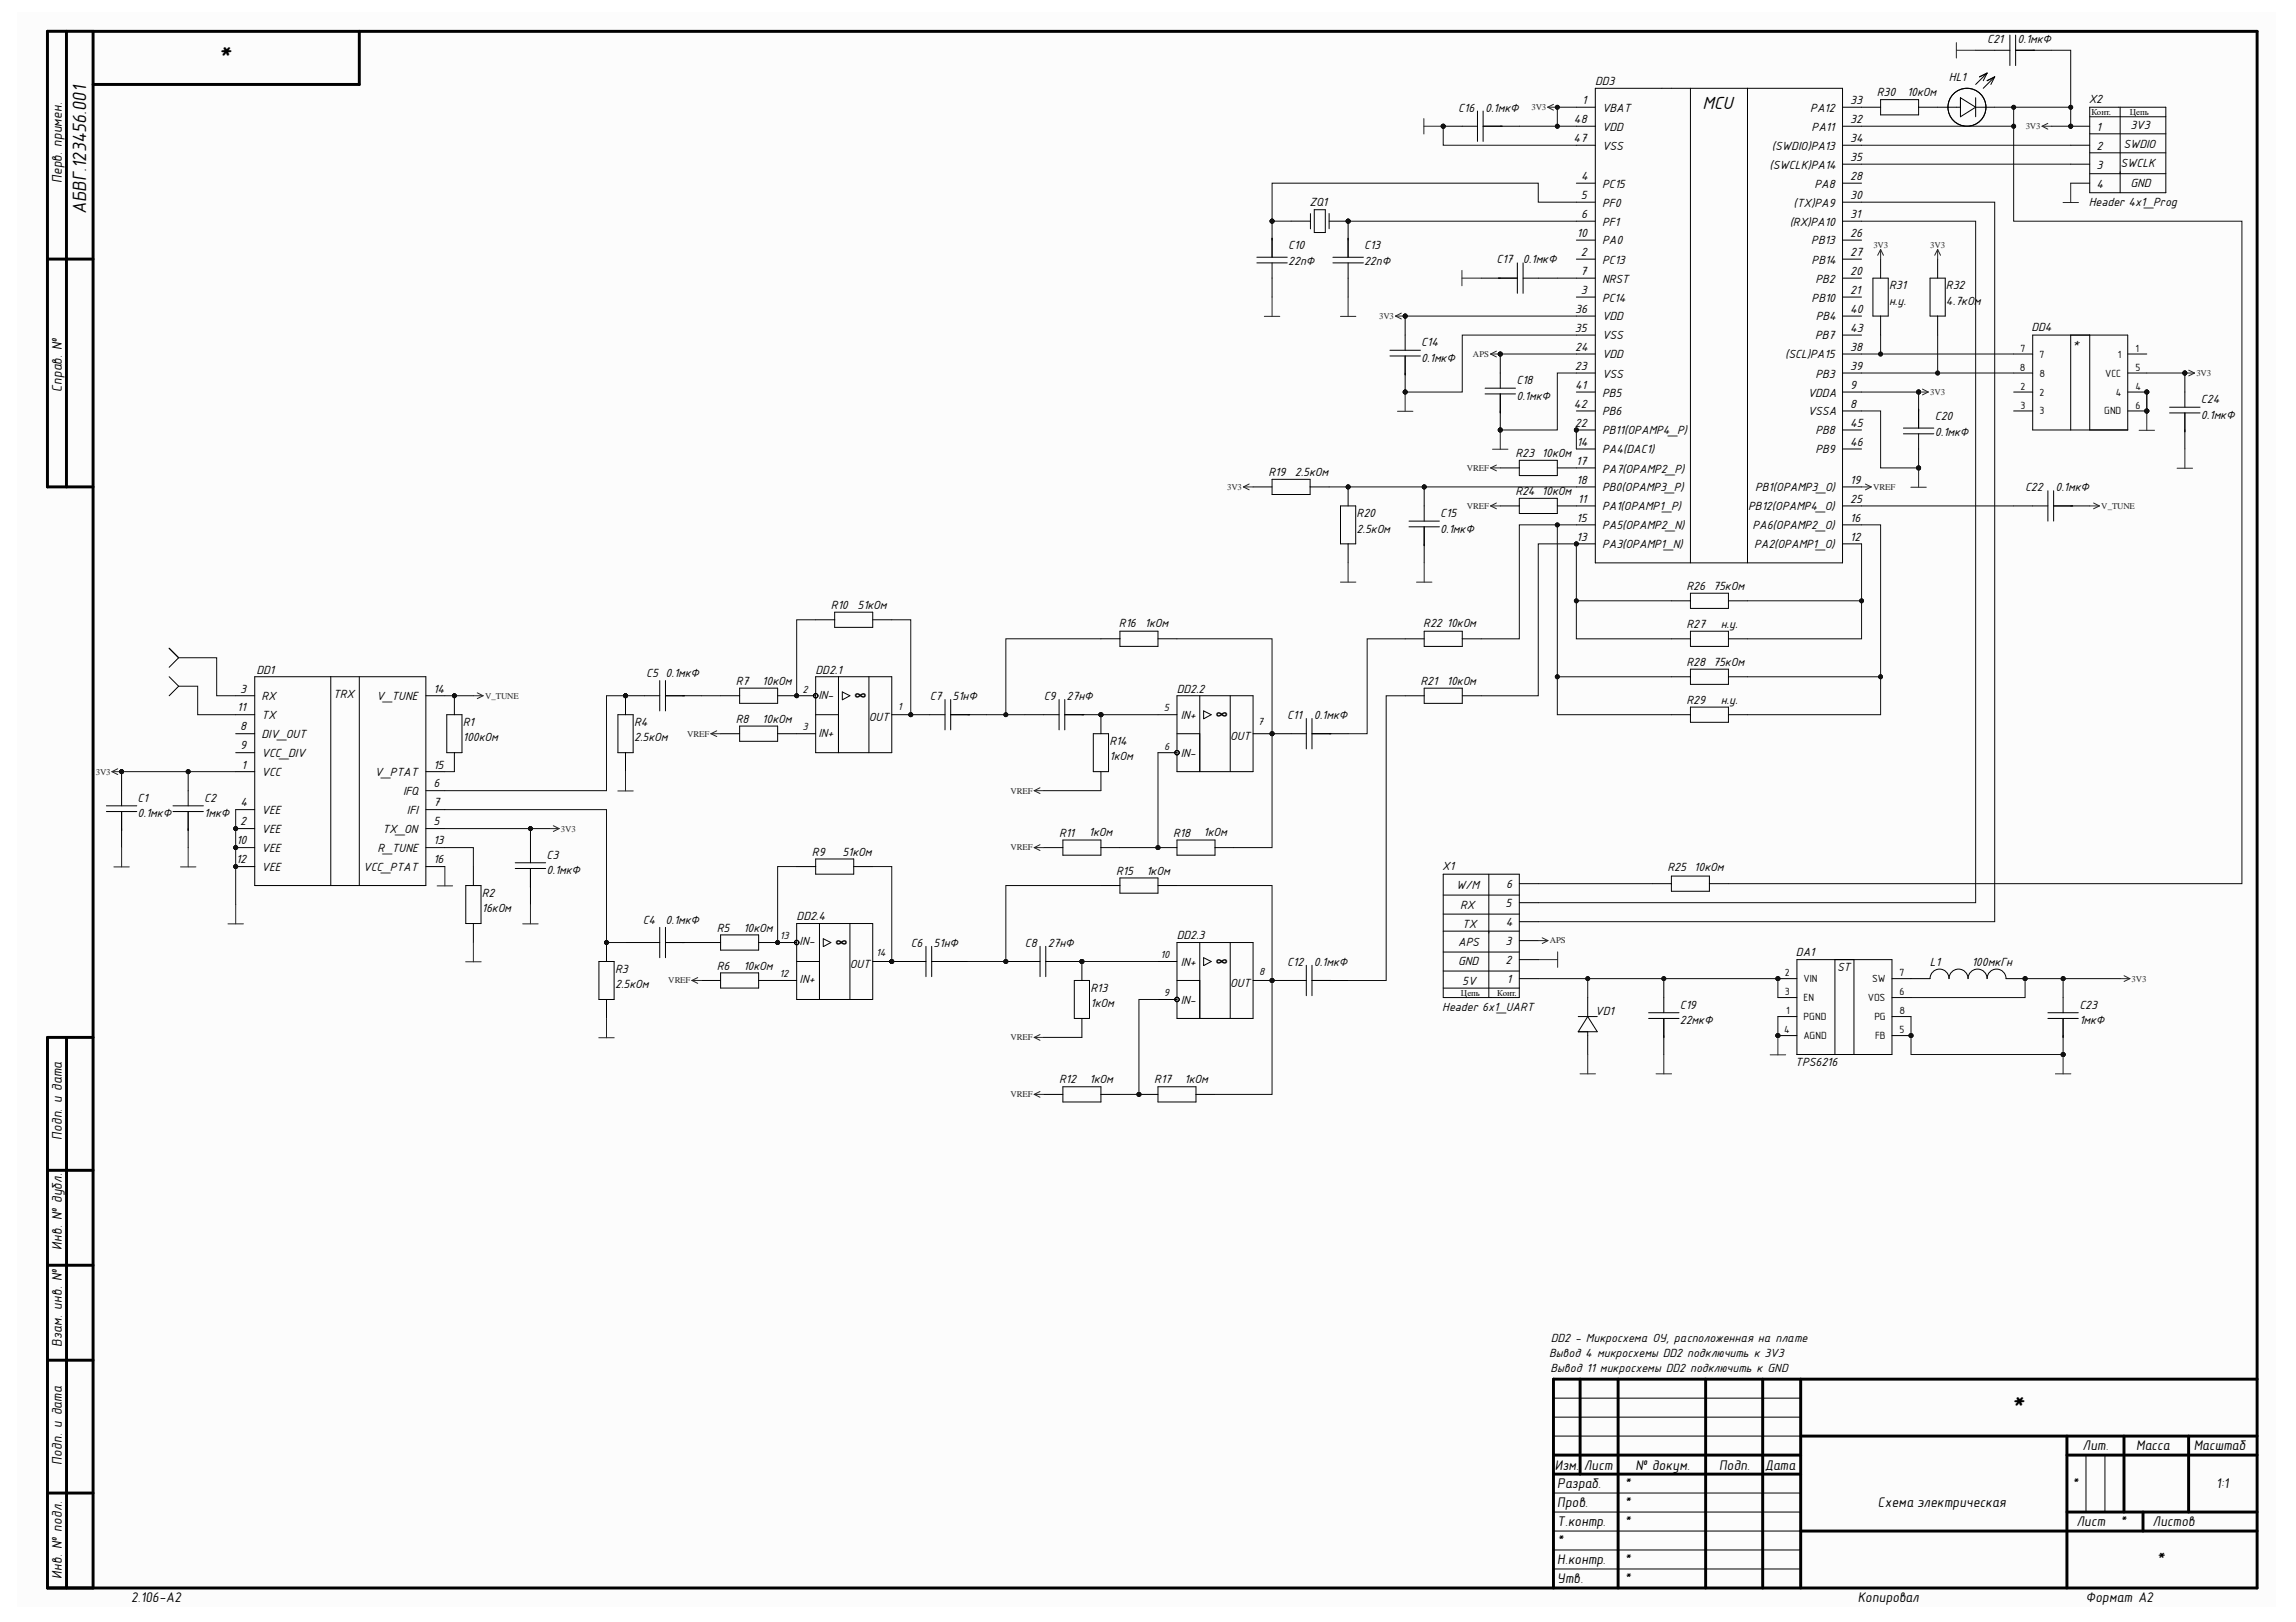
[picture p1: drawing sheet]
<svg xmlns="http://www.w3.org/2000/svg" width="297mm" height="210mm" viewBox="0 0 297 210" stroke-linecap="round" stroke-linejoin="round" font-family="sans-serif">
<defs><g id="words">
<g font-size="4.1">
<text x="28" y="8.9">*</text>
<text x="260" y="183.6">*</text>
</g>
<g font-size="2.5">
<text x="11.2" y="27.7" transform="rotate(-90 11.2 27.7)">АБВГ.123456.001</text>
<text x="278.9" y="202.7">*</text>
</g>
<text font-size="2.4" x="220.3" y="14.1">MCU</text>
<g font-size="1.9">
<text x="110.5" y="90.6">∞</text>
<text x="157.3" y="93">∞</text>
<text x="108.1" y="122.5">∞</text>
<text x="157.3" y="125">∞</text>
</g>
<g font-size="1.8">
<text x="8" y="23.7" transform="rotate(-90 8 23.7)">Перв. примен.</text>
<text x="8" y="50.7" transform="rotate(-90 8 50.7)">Справ. №</text>
<text x="8" y="147.5" transform="rotate(-90 8 147.5)">Подп. и дата</text>
<text x="8" y="161.8" transform="rotate(-90 8 161.8)">Инв. № дубл.</text>
<text x="8" y="174.3" transform="rotate(-90 8 174.3)">Взам. инв. №</text>
<text x="8" y="189.5" transform="rotate(-90 8 189.5)">Подп. и дата</text>
<text x="201.1" y="190.2">Изм.</text>
<text x="204.9" y="190.2">Лист</text>
<text x="211.6" y="190.2">№ докум.</text>
<text x="222.4" y="190.2">Подп.</text>
<text x="228.3" y="190.2">Дата</text>
<text x="269.4" y="187.7">Лит.</text>
<text x="276.4" y="187.7">Масса</text>
<text x="283.8" y="187.7">Масштаб</text>
<text x="201.5" y="195.1">Пров.</text>
<text x="201.5" y="197.5">Т.контр.</text>
<text x="201.5" y="192.6">Разраб.</text>
<text x="210.2" y="195.1">*</text>
<text x="210.2" y="197.5">*</text>
<text x="210.2" y="192.6">*</text>
<text x="243" y="195.1">Схема электрическая</text>
<text x="268.1" y="192.6">*</text>
<text x="268.6" y="197.5">Лист</text>
<text x="274.3" y="197.5">*</text>
<text x="278.5" y="197.5">Листов</text>
<text x="286.7" y="192.6">1:1</text>
<text x="201.5" y="202.4">Н.контр.</text>
<text x="201.5" y="200">*</text>
<text x="210.2" y="202.4">*</text>
<text x="8" y="204.3" transform="rotate(-90 8 204.3)">Инв. № подл.</text>
<text x="17" y="207.4">2.106-A2</text>
<text x="201.5" y="204.9">Утв.</text>
<text x="210.2" y="204.9">*</text>
<text x="240.3" y="207.4">Копировал</text>
<text x="269.9" y="207.4">Формат А2</text>
</g>
<g font-size="1.6">
<text x="257.1" y="5.6">C21</text>
<text x="261" y="5.6">0.1мкФ</text>
<text x="206.4" y="11">DD3</text>
<text x="252.1" y="10.5">HL1</text>
<text x="188.7" y="14.4">C16</text>
<text x="192.1" y="14.4">0.1мкФ</text>
<text x="203.6" y="15.9">48</text>
<text x="204.7" y="13.5">1</text>
<text x="207.3" y="14.4">VBAT</text>
<text x="207.3" y="16.9">VDD</text>
<text x="234.2" y="14.4">PA12</text>
<text x="234.4" y="16.9">PA11</text>
<text x="239.4" y="15.9">32</text>
<text x="239.4" y="13.5">33</text>
<text x="242.8" y="12.5">R30</text>
<text x="246.7" y="12.5">10кОм</text>
<text x="270.2" y="13.3">X2</text>
<text x="271.2" y="16.9">1</text>
<text x="275.6" y="16.7">3V3</text>
<text x="203.6" y="18.4">47</text>
<text x="204.6" y="23.3">4</text>
<text x="207.3" y="19.4">VSS</text>
<text x="228.9" y="21.8">(SWCLK)PA14</text>
<text x="229.2" y="19.4">(SWDIO)PA13</text>
<text x="239.4" y="23.3">28</text>
<text x="239.4" y="18.4">34</text>
<text x="239.4" y="20.8">35</text>
<text x="271.2" y="21.8">3</text>
<text x="271.2" y="19.4">2</text>
<text x="274.3" y="21.6">SWCLK</text>
<text x="274.7" y="19.1">SWDIO</text>
<text x="169.4" y="26.6">ZQ1</text>
<text x="204.5" y="25.7">5</text>
<text x="204.6" y="28.2">6</text>
<text x="207.3" y="24.3">PC15</text>
<text x="207.3" y="26.7">PF0</text>
<text x="207.3" y="29.2">PF1</text>
<text x="231.5" y="29.2">(RX)PA10</text>
<text x="232" y="26.7">(TX)PA9</text>
<text x="234.8" y="24.3">PA8</text>
<text x="239.4" y="25.7">30</text>
<text x="239.4" y="28.2">31</text>
<text x="270.2" y="26.7">Header 4x1_Prog</text>
<text x="271.2" y="24.3">4</text>
<text x="275.6" y="24.2">GND</text>
<text x="166.7" y="32.3">C10</text>
<text x="166.7" y="34.3">22пФ</text>
<text x="176.5" y="32.3">C13</text>
<text x="176.5" y="34.3">22пФ</text>
<text x="193.6" y="34.1">C17</text>
<text x="197" y="34.1">0.1мкФ</text>
<text x="204" y="30.7">10</text>
<text x="204.5" y="35.6">7</text>
<text x="204.5" y="33.1">2</text>
<text x="207.3" y="34.1">PC13</text>
<text x="207.3" y="31.6">PA0</text>
<text x="234.3" y="31.6">PB13</text>
<text x="234.4" y="34.1">PB14</text>
<text x="239.4" y="35.6">20</text>
<text x="239.4" y="30.7">26</text>
<text x="239.4" y="33.1">27</text>
<text x="203.8" y="40.5">36</text>
<text x="204.5" y="38">3</text>
<text x="207.3" y="39">PC14</text>
<text x="207.3" y="36.6">NRST</text>
<text x="207.3" y="41.5">VDD</text>
<text x="234.4" y="39">PB10</text>
<text x="234.9" y="36.6">PB2</text>
<text x="234.9" y="41.5">PB4</text>
<text x="239.4" y="38">21</text>
<text x="239.4" y="40.5">40</text>
<text x="244.4" y="37.4">R31</text>
<text x="244.4" y="39.4">н.у.</text>
<text x="251.8" y="37.4">R32</text>
<text x="251.8" y="39.4">4.7кОм</text>
<text x="183.9" y="44.8">C14</text>
<text x="183.9" y="46.8">0.1мкФ</text>
<text x="203.8" y="47.9">23</text>
<text x="203.8" y="43">35</text>
<text x="203.8" y="45.4">24</text>
<text x="207.3" y="46.4">VDD</text>
<text x="207.3" y="43.9">VSS</text>
<text x="230.9" y="46.4">(SCL)PA15</text>
<text x="234.8" y="43.9">PB7</text>
<text x="239.4" y="45.4">38</text>
<text x="239.4" y="47.9">39</text>
<text x="239.4" y="43">43</text>
<text x="262.8" y="42.8">DD4</text>
<text x="268.2" y="44.9">*</text>
<text x="196.2" y="49.7">C18</text>
<text x="196.2" y="51.7">0.1мкФ</text>
<text x="203.6" y="52.7">42</text>
<text x="203.8" y="50.3">41</text>
<text x="207.3" y="48.9">VSS</text>
<text x="207.3" y="51.3">PB5</text>
<text x="207.3" y="53.8">PB6</text>
<text x="233.9" y="53.8">VSSA</text>
<text x="233.9" y="51.3">VDDA</text>
<text x="234.9" y="48.9">PB3</text>
<text x="239.4" y="52.7">8</text>
<text x="239.4" y="50.3">9</text>
<text x="284.7" y="52.2">C24</text>
<text x="196.1" y="59.2">R23</text>
<text x="199.5" y="59.2">10кОм</text>
<text x="203.8" y="55.2">22</text>
<text x="204" y="57.7">14</text>
<text x="207.3" y="56.2">PB11(OPAMP4_P)</text>
<text x="207.3" y="58.7">PA4(DAC1)</text>
<text x="234.9" y="56.2">PB8</text>
<text x="234.9" y="58.7">PB9</text>
<text x="239.4" y="55.2">45</text>
<text x="239.4" y="57.7">46</text>
<text x="250.3" y="54.4">C20</text>
<text x="250.3" y="56.4">0.1мкФ</text>
<text x="284.7" y="54.2">0.1мкФ</text>
<text x="164.1" y="61.6">R19</text>
<text x="167.5" y="61.6">2.5кОм</text>
<text x="196.1" y="64.1">R24</text>
<text x="199.5" y="64.1">10кОм</text>
<text x="203.9" y="60.1">17</text>
<text x="204" y="62.6">18</text>
<text x="204.1" y="65">11</text>
<text x="207.3" y="61.2">PA7(OPAMP2_P)</text>
<text x="207.3" y="63.6">PB0(OPAMP3_P)</text>
<text x="227.1" y="63.6">PB1(OPAMP3_O)</text>
<text x="239.4" y="62.6">19</text>
<text x="239.4" y="65">25</text>
<text x="262" y="63.6">C22</text>
<text x="265.9" y="63.6">0.1мкФ</text>
<text x="175.5" y="66.9">R20</text>
<text x="175.5" y="68.9">2.5кОм</text>
<text x="186.3" y="66.9">C15</text>
<text x="186.3" y="68.9">0.1мкФ</text>
<text x="204" y="70">13</text>
<text x="204" y="67.5">15</text>
<text x="207.3" y="66.1">PA1(OPAMP1_P)</text>
<text x="207.3" y="71">PA3(OPAMP1_N)</text>
<text x="207.3" y="68.5">PA5(OPAMP2_N)</text>
<text x="226.2" y="66.1">PB12(OPAMP4_O)</text>
<text x="226.7" y="68.5">PA6(OPAMP2_O)</text>
<text x="226.9" y="71">PA2(OPAMP1_O)</text>
<text x="239.4" y="70">12</text>
<text x="239.4" y="67.5">16</text>
<text x="218.2" y="76.4">R26</text>
<text x="221.6" y="76.4">75кОм</text>
<text x="107.5" y="78.8">R10</text>
<text x="110.9" y="78.8">51кОм</text>
<text x="144.8" y="81.1">R16</text>
<text x="148.1" y="81.1">1кОм</text>
<text x="184.1" y="81.1">R22</text>
<text x="187.2" y="81.1">10кОм</text>
<text x="218.2" y="81.3">R27</text>
<text x="222.6" y="81.3">н.у.</text>
<text x="31.1" y="89.6">3</text>
<text x="33.2" y="87.2">DD1</text>
<text x="56.1" y="89.6">14</text>
<text x="83.6" y="87.6">C5</text>
<text x="86.1" y="87.6">0.1мкФ</text>
<text x="95.2" y="88.6">R7</text>
<text x="98.6" y="88.6">10кОм</text>
<text x="105.5" y="87.2">DD2.1</text>
<text x="152.2" y="89.6">DD2.2</text>
<text x="183.8" y="88.6">R21</text>
<text x="187.2" y="88.6">10кОм</text>
<text x="218.2" y="86.2">R28</text>
<text x="221.6" y="86.2">75кОм</text>
<text x="30.7" y="92.1">11</text>
<text x="31.1" y="94.5">8</text>
<text x="33.8" y="93.1">TX</text>
<text x="33.8" y="90.6">RX</text>
<text x="33.8" y="95.5">DIV_OUT</text>
<text x="43.1" y="90.3">TRX</text>
<text x="48.7" y="90.6">V_TUNE</text>
<text x="59.9" y="93.9">R1</text>
<text x="59.9" y="96">100кОм</text>
<text x="82" y="93.9">R4</text>
<text x="82" y="96">2.5кОм</text>
<text x="95.2" y="93.5">R8</text>
<text x="98.6" y="93.5">10кОм</text>
<text x="105.9" y="90.4">IN-</text>
<text x="105.9" y="95.3">IN+</text>
<text x="112.4" y="93.3">OUT</text>
<text x="120.3" y="90.6">C7</text>
<text x="123.2" y="90.6">51нФ</text>
<text x="135" y="90.6">C9</text>
<text x="138" y="90.6">27нФ</text>
<text x="152.8" y="93">IN+</text>
<text x="159.1" y="95.7">OUT</text>
<text x="166.5" y="93">C11</text>
<text x="170" y="93">0.1мкФ</text>
<text x="218.2" y="91.1">R29</text>
<text x="222.6" y="91.1">н.у.</text>
<text x="31.1" y="97">9</text>
<text x="31.3" y="99.5">1</text>
<text x="33.8" y="100.4">VCC</text>
<text x="33.8" y="98">VCC_DIV</text>
<text x="48.5" y="100.4">V_PTAT</text>
<text x="56.1" y="99.5">15</text>
<text x="56.1" y="101.9">6</text>
<text x="143.5" y="96.4">R14</text>
<text x="143.5" y="98.4">1кОм</text>
<text x="152.8" y="98">IN-</text>
<text x="17.8" y="103.8">C1</text>
<text x="17.8" y="105.8">0.1мкФ</text>
<text x="26.4" y="103.8">C2</text>
<text x="26.4" y="105.8">1мкФ</text>
<text x="31.1" y="106.8">2</text>
<text x="31.1" y="104.4">4</text>
<text x="33.8" y="107.8">VEE</text>
<text x="33.8" y="105.4">VEE</text>
<text x="49.5" y="107.8">TX_ON</text>
<text x="52.1" y="102.9">IFQ</text>
<text x="52.7" y="105.4">IFI</text>
<text x="56.1" y="104.4">7</text>
<text x="56.1" y="106.8">5</text>
<text x="30.5" y="111.7">12</text>
<text x="30.6" y="109.3">10</text>
<text x="33.8" y="110.3">VEE</text>
<text x="33.8" y="112.7">VEE</text>
<text x="47" y="112.7">VCC_PTAT</text>
<text x="48.8" y="110.3">R_TUNE</text>
<text x="56.1" y="111.7">16</text>
<text x="56.1" y="109.3">13</text>
<text x="70.7" y="111.2">C3</text>
<text x="70.7" y="113.1">0.1мкФ</text>
<text x="105.1" y="110.7">R9</text>
<text x="109" y="110.7">51кОм</text>
<text x="137" y="108.3">R11</text>
<text x="140.9" y="108.2">1кОм</text>
<text x="144.4" y="113.2">R15</text>
<text x="148.3" y="113.2">1кОм</text>
<text x="151.8" y="108.3">R18</text>
<text x="155.7" y="108.2">1кОм</text>
<text x="186.6" y="112.6">X1</text>
<text x="215.7" y="112.7">R25</text>
<text x="219.2" y="112.7">10кОм</text>
<text x="62.3" y="116.1">R2</text>
<text x="62.3" y="118">16кОм</text>
<text x="83.1" y="119.6">C4</text>
<text x="86.1" y="119.6">0.1мкФ</text>
<text x="103.1" y="119.1">DD2.4</text>
<text x="188.4" y="115.1">W/M</text>
<text x="188.9" y="117.6">RX</text>
<text x="194.8" y="117.4">5</text>
<text x="194.8" y="119.9">4</text>
<text x="194.9" y="114.9">6</text>
<text x="79.6" y="125.9">R3</text>
<text x="92.7" y="120.6">R5</text>
<text x="92.7" y="125.5">R6</text>
<text x="96.2" y="120.6">10кОм</text>
<text x="96.2" y="125.5">10кОм</text>
<text x="103.4" y="122.3">IN-</text>
<text x="110" y="125.2">OUT</text>
<text x="117.8" y="122.5">C6</text>
<text x="120.8" y="122.5">51нФ</text>
<text x="132.6" y="122.5">C8</text>
<text x="135.5" y="122.5">27нФ</text>
<text x="152.2" y="121.5">DD2.3</text>
<text x="152.8" y="125">IN+</text>
<text x="166.5" y="125">C12</text>
<text x="170" y="125">0.1мкФ</text>
<text x="188.7" y="124.9">GND</text>
<text x="188.7" y="122.4">APS</text>
<text x="189.2" y="120.1">TX</text>
<text x="194.8" y="122.3">3</text>
<text x="194.8" y="124.8">2</text>
<text x="232.3" y="123.7">DA1</text>
<text x="237.7" y="125.7">ST</text>
<text x="249.7" y="125">L1</text>
<text x="255.1" y="125">100мкГн</text>
<text x="79.6" y="127.9">2.5кОм</text>
<text x="103.4" y="127.2">IN+</text>
<text x="141.1" y="128.3">R13</text>
<text x="141.1" y="130.3">1кОм</text>
<text x="152.8" y="129.9">IN-</text>
<text x="159.1" y="127.7">OUT</text>
<text x="186.6" y="130.8">Header 6x1_UART</text>
<text x="189.2" y="127.5">5V</text>
<text x="195" y="127.2">1</text>
<text x="206.4" y="131.4">VD1</text>
<text x="217.3" y="130.5">C19</text>
<text x="269" y="130.5">C23</text>
<text x="217.3" y="132.5">22мкФ</text>
<text x="232.3" y="138">TPS6216</text>
<text x="269" y="132.5">1мкФ</text>
<text x="137" y="140.2">R12</text>
<text x="141" y="140.2">1кОм</text>
<text x="149.3" y="140.2">R17</text>
<text x="153.3" y="140.2">1кОм</text>
<text x="200.6" y="173.7">DD2 - Микросхема ОУ, расположенная на плате</text>
<text x="200.4" y="175.6">Вывод 4 микросхемы DD2 подключить к 3V3</text>
<text x="200.6" y="177.6">Вывод 11 микросхемы DD2 подключить к GND</text>
</g>
<g font-size="1.4">
<text x="261.3" y="48">8</text>
<text x="261.4" y="45.5">7</text>
<text x="263.9" y="46.3">7</text>
<text x="274" y="46.3">1</text>
<text x="276.3" y="45.5">1</text>
<text x="276.3" y="48">5</text>
<text x="261.4" y="52.9">3</text>
<text x="261.4" y="50.4">2</text>
<text x="263.9" y="53.6">3</text>
<text x="263.9" y="51.2">2</text>
<text x="263.9" y="48.7">8</text>
<text x="272.2" y="53.6">GND</text>
<text x="272.4" y="48.7">VCC</text>
<text x="273.7" y="51.2">4</text>
<text x="276.3" y="50.4">4</text>
<text x="276.3" y="52.9">6</text>
<text x="103.8" y="89.6">2</text>
<text x="103.8" y="94.5">3</text>
<text x="116.2" y="91.9">1</text>
<text x="150.6" y="92.1">5</text>
<text x="162.7" y="93.9">7</text>
<text x="150.6" y="97">6</text>
<text x="100.9" y="121.5">13</text>
<text x="113.3" y="123.7">14</text>
<text x="150.1" y="124">10</text>
<text x="100.9" y="126.5">12</text>
<text x="150.6" y="128.9">9</text>
<text x="162.9" y="126.2">8</text>
<text x="230.9" y="128.8">3</text>
<text x="230.9" y="126.4">2</text>
<text x="231.1" y="131.3">1</text>
<text x="233.3" y="129.6">EN</text>
<text x="233.3" y="127.1">VIN</text>
<text x="241.6" y="129.6">VOS</text>
<text x="242.2" y="127.1">SW</text>
<text x="245.8" y="126.4">7</text>
<text x="245.8" y="128.8">6</text>
<text x="245.8" y="131.3">8</text>
<text x="230.8" y="133.7">4</text>
<text x="233.3" y="134.5">AGND</text>
<text x="233.3" y="132">PGND</text>
<text x="242.5" y="132">PG</text>
<text x="242.6" y="134.5">FB</text>
<text x="245.8" y="133.7">5</text>
</g>
<g font-size="1.1" fill="#262626">
<text x="198.1" y="14.3">3V3</text>
<text x="262.1" y="16.7">3V3</text>
<text x="242.4" y="32.1">3V3</text>
<text x="249.7" y="32.1">3V3</text>
<text x="178.4" y="41.3">3V3</text>
<text x="190.6" y="46.2">APS</text>
<text x="249.7" y="51.1">3V3</text>
<text x="284.2" y="48.7">3V3</text>
<text x="158.8" y="63.4">3V3</text>
<text x="189.8" y="60.9">VREF</text>
<text x="189.8" y="65.8">VREF</text>
<text x="242.3" y="63.4">VREF</text>
<text x="271.8" y="65.8">V_TUNE</text>
<text x="62.8" y="90.4">V_TUNE</text>
<text x="88.9" y="95.3">VREF</text>
<text x="12.4" y="100.3">3V3</text>
<text x="72.6" y="107.6">3V3</text>
<text x="130.7" y="102.7">VREF</text>
<text x="130.7" y="110.1">VREF</text>
<text x="200.5" y="122.1">APS</text>
<text x="86.4" y="127.2">VREF</text>
<text x="275.8" y="127">3V3</text>
<text x="130.7" y="134.6">VREF</text>
<text x="130.7" y="142">VREF</text>
</g>
<g font-size="1.1">
<text x="270.6" y="14.9">Конт.</text>
<text x="275.5" y="14.9">Цепь</text>
<text x="189" y="128.9">Цепь</text>
<text x="193.7" y="128.9">Конт.</text>
</g>
</g></defs>
<g fill="#fcfcfc">
<path d="M2.2 1.6h292.3v206.4h-292.3z" fill-rule="evenodd"/>
<path d="M2.2 1.6h292.3v206.4h-292.3z" fill-rule="evenodd"/>
</g>
<g fill="none" stroke="#000" stroke-width=".38">
<path d="M8.6 4v59M12 4.1v201.4M46.5 4v6.9h-34.5M6.1 33.5h5.9M12 63h-5.9v-59l285.9 .1v201.4h-285.9v-71.2h5.9M8.6 134.3v71.2M6.1 151.5h5.9M6.1 163.7h5.9M6.1 176h5.9M204.4 178.5v12.3M209.3 178.5v27M220.7 178.5v27"/>
<path d="M228 178.5v27M233 178.5v27M292 178.5h-91v27M6.1 193.2h5.9M201 188.3h32M201 190.8h32M233 185.8h59M233 198.1h59M267.4 188.3h24.6M267.4 185.8v19.7M267.4 195.7h24.6M274.8 185.8v9.9"/>
<path d="M277.2 195.7v2.4M283.1 185.8v9.9"/>
</g>
<path d="M201 198.1h32M201 195.7h32M201 193.2h32M201 185.8h32M201 183.4h32M201 180.9h32M269.9 188.3v7.4M272.3 188.3v7.4M201 203h32M201 200.6h32" fill="none" stroke="#000" stroke-width=".13"/>
<path d="M14.5 99.9l.7 .3M14.5 99.9h1.2M15.2 99.5l-.7 .4M29.5 119.6h2M30.5 117.1v2.5" fill="none" stroke="#262626" stroke-width=".13"/>
<circle cx="15.7" cy="99.9" r=".25" fill="#0e0e0e"/>
<circle cx="15.7" cy="99.9" r=".25" fill="none" stroke="#0e0e0e" stroke-width=".13"/>
<circle cx="15.7" cy="99.9" r=".25" fill="#0e0e0e"/>
<circle cx="15.7" cy="99.9" r=".25" fill="none" stroke="#0e0e0e" stroke-width=".13"/>
<path d="M15.7 99.9v2.4M13.8 105h3.9M13.8 104.3h3.9M15.7 107.2v2.5" fill="none" stroke="#000" stroke-width=".13"/>
<circle cx="15.7" cy="99.9" r=".25" fill="#0e0e0e"/>
<circle cx="15.7" cy="99.9" r=".25" fill="none" stroke="#0e0e0e" stroke-width=".13"/>
<path d="M15.7 102.3v2M15.7 105v2.5" fill="none" stroke="#000" stroke-width=".13"/>
<path d="M23.3 112.2h2M24.3 109.7v2.5" fill="none" stroke="#262626" stroke-width=".13"/>
<circle cx="80.9" cy="90" r=".25" fill="#0e0e0e"/>
<circle cx="80.9" cy="90" r=".25" fill="none" stroke="#0e0e0e" stroke-width=".13"/>
<path d="M80.9 90h2.5M85.4 88.1v3.9M86.1 88.1v3.9M88.3 90h2.5" fill="none" stroke="#000" stroke-width=".13"/>
<circle cx="80.9" cy="90" r=".25" fill="#0e0e0e"/>
<circle cx="80.9" cy="90" r=".25" fill="none" stroke="#0e0e0e" stroke-width=".13"/>
<path d="M83.4 90h2M86.1 90h2.5M93.2 90h2.5M95.7 89.1h4.9v1.9h-4.9zM100.6 90h2.5" fill="none" stroke="#000" stroke-width=".13"/>
<circle cx="80.9" cy="90" r=".25" fill="#0e0e0e"/>
<circle cx="80.9" cy="90" r=".25" fill="none" stroke="#0e0e0e" stroke-width=".13"/>
<path d="M79.9 92.5h2v4.9h-2zM80.9 90v2.5" fill="none" stroke="#000" stroke-width=".13"/>
<circle cx="80.9" cy="90" r=".25" fill="#0e0e0e"/>
<circle cx="80.9" cy="90" r=".25" fill="none" stroke="#0e0e0e" stroke-width=".13"/>
<path d="M108 79.2h4.9v2h-4.9zM80.9 97.4v2.5M93.2 95h2.5M95.7 94h4.9v1.9h-4.9zM100.6 95h2.5M105.5 80.2h2.5M112.9 80.2h2.5" fill="none" stroke="#000" stroke-width=".13"/>
<path d="M80.9 99.9v2.5M92 95l.7 .3M92 95h1.2M92.7 94.6l-.7 .4M79.9 102.4h2" fill="none" stroke="#262626" stroke-width=".13"/>
<circle cx="117.8" cy="92.5" r=".25" fill="#0e0e0e"/>
<circle cx="117.8" cy="92.5" r=".25" fill="none" stroke="#0e0e0e" stroke-width=".13"/>
<path d="M117.8 92.5h2.5M122.3 90.5v4M123 90.5v4M125.2 92.5h2.5" fill="none" stroke="#000" stroke-width=".13"/>
<circle cx="117.8" cy="92.5" r=".25" fill="#0e0e0e"/>
<circle cx="117.8" cy="92.5" r=".25" fill="none" stroke="#0e0e0e" stroke-width=".13"/>
<path d="M120.3 92.5h2M123 92.5h2.5" fill="none" stroke="#000" stroke-width=".13"/>
<circle cx="142.4" cy="92.5" r=".25" fill="#0e0e0e"/>
<circle cx="142.4" cy="92.5" r=".25" fill="none" stroke="#0e0e0e" stroke-width=".13"/>
<path d="M137 90.5v4M137.8 90.5v4M140 92.5h2.4" fill="none" stroke="#000" stroke-width=".13"/>
<circle cx="142.4" cy="92.5" r=".25" fill="#0e0e0e"/>
<circle cx="142.4" cy="92.5" r=".25" fill="none" stroke="#0e0e0e" stroke-width=".13"/>
<path d="M132.6 92.5h4.4M137.8 92.5h2.4M142.4 82.7h2.5M144.9 81.7h4.9v1.9h-4.9zM149.8 82.7h2.5M135 109.7h2.5M137.5 108.7h4.9v2h-4.9zM142.4 109.7h2.5" fill="none" stroke="#000" stroke-width=".13"/>
<path d="M133.8 109.7l.7 .4M133.8 109.7h1.2M134.5 109.3l-.7 .4" fill="none" stroke="#262626" stroke-width=".13"/>
<circle cx="149.8" cy="109.7" r=".25" fill="#0e0e0e"/>
<circle cx="149.8" cy="109.7" r=".25" fill="none" stroke="#0e0e0e" stroke-width=".13"/>
<path d="M149.8 109.7h2.5M152.3 108.7h4.9v2h-4.9z" fill="none" stroke="#000" stroke-width=".13"/>
<circle cx="149.8" cy="109.7" r=".25" fill="#0e0e0e"/>
<circle cx="149.8" cy="109.7" r=".25" fill="none" stroke="#0e0e0e" stroke-width=".13"/>
<path d="M157.2 109.7h2.4" fill="none" stroke="#000" stroke-width=".13"/>
<circle cx="142.4" cy="92.5" r=".25" fill="#0e0e0e"/>
<circle cx="142.4" cy="92.5" r=".25" fill="none" stroke="#0e0e0e" stroke-width=".13"/>
<path d="M141.4 95h2v4.9h-2zM142.4 92.5v2.5M142.4 99.9v2.4" fill="none" stroke="#000" stroke-width=".13"/>
<circle cx="142.4" cy="92.5" r=".25" fill="#0e0e0e"/>
<circle cx="142.4" cy="92.5" r=".25" fill="none" stroke="#0e0e0e" stroke-width=".13"/>
<circle cx="103.1" cy="90" r=".25" fill="#0e0e0e"/>
<circle cx="103.1" cy="90" r=".25" fill="none" stroke="#0e0e0e" stroke-width=".13"/>
<path d="M103.1 90h2.4M105.5 87.6h9.9v9.8h-9.9z" fill="none" stroke="#000" stroke-width=".13"/>
<circle cx="103.1" cy="90" r=".25" fill="#0e0e0e"/>
<circle cx="103.1" cy="90" r=".25" fill="none" stroke="#0e0e0e" stroke-width=".13"/>
<g fill="none" stroke="#000" stroke-width=".13">
<path d="M103.1 95h2.4M105.5 92.5h3M108.5 87.6v9.8M109 89.5l1 .5-1 .6zM112.4 87.6v9.8M115.4 92.5h2.4M80.9 122h4.5M85.4 120v3.9M86.1 120v3.9M86.1 122h4.7"/>
<circle cx="105.5" cy="90" r=".29"/>
</g>
<path d="M133.8 102.3l.7 .4M133.8 102.3h1.2M134.5 101.9l-.7 .4" fill="none" stroke="#262626" stroke-width=".13"/>
<circle cx="100.6" cy="122" r=".25" fill="#0e0e0e"/>
<circle cx="100.6" cy="122" r=".25" fill="none" stroke="#0e0e0e" stroke-width=".13"/>
<path d="M93.2 121h4.9v2h-4.9zM98.1 122h2.5" fill="none" stroke="#000" stroke-width=".13"/>
<circle cx="100.6" cy="122" r=".25" fill="#0e0e0e"/>
<circle cx="100.6" cy="122" r=".25" fill="none" stroke="#0e0e0e" stroke-width=".13"/>
<path d="M90.8 122h2.4" fill="none" stroke="#000" stroke-width=".13"/>
<circle cx="78.5" cy="122" r=".25" fill="#0e0e0e"/>
<circle cx="78.5" cy="122" r=".25" fill="none" stroke="#0e0e0e" stroke-width=".13"/>
<path d="M77.5 124.4h1.9v4.9h-1.9zM78.5 122v2.4" fill="none" stroke="#000" stroke-width=".13"/>
<circle cx="78.5" cy="122" r=".25" fill="#0e0e0e"/>
<circle cx="78.5" cy="122" r=".25" fill="none" stroke="#0e0e0e" stroke-width=".13"/>
<path d="M103.1 112.1h2.4M105.5 111.2h4.9v1.9h-4.9zM110.4 112.1h2.5M78.5 129.3v2.5M90.8 126.9h2.4M93.2 125.9h4.9v2h-4.9zM98.1 126.9h2.5" fill="none" stroke="#000" stroke-width=".13"/>
<path d="M77.5 134.3h2M78.5 131.8v2.5M89.5 126.9l.8 .4M89.5 126.9h1.3M90.3 126.5l-.8 .4" fill="none" stroke="#262626" stroke-width=".13"/>
<circle cx="115.4" cy="124.4" r=".25" fill="#0e0e0e"/>
<circle cx="115.4" cy="124.4" r=".25" fill="none" stroke="#0e0e0e" stroke-width=".13"/>
<path d="M115.4 124.4h2.4M119.8 122.5v3.9M120.5 122.5v3.9M122.7 124.4h2.5" fill="none" stroke="#000" stroke-width=".13"/>
<circle cx="115.4" cy="124.4" r=".25" fill="#0e0e0e"/>
<circle cx="115.4" cy="124.4" r=".25" fill="none" stroke="#0e0e0e" stroke-width=".13"/>
<path d="M117.8 124.4h2M120.5 124.4h2.5" fill="none" stroke="#000" stroke-width=".13"/>
<circle cx="140" cy="124.4" r=".25" fill="#0e0e0e"/>
<circle cx="140" cy="124.4" r=".25" fill="none" stroke="#0e0e0e" stroke-width=".13"/>
<circle cx="130.1" cy="124.4" r=".25" fill="#0e0e0e"/>
<circle cx="130.1" cy="124.4" r=".25" fill="none" stroke="#0e0e0e" stroke-width=".13"/>
<path d="M134.6 122.5v3.9M135.3 122.5v3.9M137.5 124.4h2.5" fill="none" stroke="#000" stroke-width=".13"/>
<circle cx="140" cy="124.4" r=".25" fill="#0e0e0e"/>
<circle cx="140" cy="124.4" r=".25" fill="none" stroke="#0e0e0e" stroke-width=".13"/>
<path d="M130.1 124.4h2.5" fill="none" stroke="#000" stroke-width=".13"/>
<circle cx="130.1" cy="124.4" r=".25" fill="#0e0e0e"/>
<circle cx="130.1" cy="124.4" r=".25" fill="none" stroke="#0e0e0e" stroke-width=".13"/>
<path d="M142.4 114.6h2.5M144.9 113.6h4.9v2h-4.9zM149.8 114.6h2.5M132.6 124.4h2M135.3 124.4h2.5M135 141.6h2.5M137.5 140.6h4.9v2h-4.9zM142.4 141.6h2.5" fill="none" stroke="#000" stroke-width=".13"/>
<path d="M133.8 141.6l.7 .4M133.8 141.6h1.2M134.5 141.3l-.7 .3" fill="none" stroke="#262626" stroke-width=".13"/>
<circle cx="147.3" cy="141.6" r=".25" fill="#0e0e0e"/>
<circle cx="147.3" cy="141.6" r=".25" fill="none" stroke="#0e0e0e" stroke-width=".13"/>
<path d="M147.3 141.6h2.5M149.8 140.6h4.9v2h-4.9z" fill="none" stroke="#000" stroke-width=".13"/>
<circle cx="147.3" cy="141.6" r=".25" fill="#0e0e0e"/>
<circle cx="147.3" cy="141.6" r=".25" fill="none" stroke="#0e0e0e" stroke-width=".13"/>
<path d="M154.7 141.6h2.5" fill="none" stroke="#000" stroke-width=".13"/>
<circle cx="140" cy="124.4" r=".25" fill="#0e0e0e"/>
<circle cx="140" cy="124.4" r=".25" fill="none" stroke="#0e0e0e" stroke-width=".13"/>
<path d="M139 126.9h1.9v4.9h-1.9zM140 124.4v2.5M140 131.8v2.5" fill="none" stroke="#000" stroke-width=".13"/>
<circle cx="140" cy="124.4" r=".25" fill="#0e0e0e"/>
<circle cx="140" cy="124.4" r=".25" fill="none" stroke="#0e0e0e" stroke-width=".13"/>
<path d="M133.8 134.3l.7 .3M133.8 134.3h1.2M134.5 133.9l-.7 .4" fill="none" stroke="#262626" stroke-width=".13"/>
<circle cx="164.6" cy="94.9" r=".25" fill="#0e0e0e"/>
<circle cx="164.6" cy="94.9" r=".25" fill="none" stroke="#0e0e0e" stroke-width=".13"/>
<g fill="none" stroke="#000" stroke-width=".13">
<path d="M149.8 92.5h2.5M149.8 97.4h2.5M152.3 90h9.8v9.9h-9.8zM162.1 95h2.5"/>
<circle cx="152.3" cy="97.4" r=".29"/>
</g>
<circle cx="164.6" cy="94.9" r=".25" fill="#0e0e0e"/>
<circle cx="164.6" cy="94.9" r=".25" fill="none" stroke="#0e0e0e" stroke-width=".13"/>
<path d="M152.3 95h2.9M155.2 90v9.9M155.7 92l1 .5-1 .5zM159.2 90v9.9" fill="none" stroke="#000" stroke-width=".13"/>
<circle cx="164.6" cy="126.9" r=".25" fill="#0e0e0e"/>
<circle cx="164.6" cy="126.9" r=".25" fill="none" stroke="#0e0e0e" stroke-width=".13"/>
<g fill="none" stroke="#000" stroke-width=".13">
<path d="M149.8 124.4h2.5M149.8 129.3h2.5M152.3 122h9.8v9.8h-9.8zM162.1 126.9h2.5"/>
<circle cx="152.3" cy="129.3" r=".29"/>
</g>
<circle cx="164.6" cy="126.9" r=".25" fill="#0e0e0e"/>
<circle cx="164.6" cy="126.9" r=".25" fill="none" stroke="#0e0e0e" stroke-width=".13"/>
<path d="M152.3 126.9h2.9M155.2 122v9.8M155.7 123.9l1 .5-1 .6zM159.2 122v9.8" fill="none" stroke="#000" stroke-width=".13"/>
<circle cx="115.4" cy="124.4" r=".25" fill="#0e0e0e"/>
<circle cx="115.4" cy="124.4" r=".25" fill="none" stroke="#0e0e0e" stroke-width=".13"/>
<g fill="none" stroke="#000" stroke-width=".13">
<path d="M103.1 119.5h9.8v9.8h-9.8zM100.6 122h2.5M100.6 126.9h2.5M112.9 124.4h2.5"/>
<circle cx="103.1" cy="122" r=".29"/>
</g>
<circle cx="115.4" cy="124.4" r=".25" fill="#0e0e0e"/>
<circle cx="115.4" cy="124.4" r=".25" fill="none" stroke="#0e0e0e" stroke-width=".13"/>
<path d="M106 119.5v9.8M110 119.5v9.8M103.1 124.4h2.9M106.5 121.5l1 .5-1 .5zM204.2 131.6h2.4M205.4 129.1v2.5M205.4 133.5v3M205.4 131.6l1.2 1.9h-2.4z" fill="none" stroke="#000" stroke-width=".13"/>
<path d="M199 124.2h2.5M201.5 123.2v2M204.4 139h2M205.4 136.5v2.5M214.2 139h2.1M215.2 136.5v2.5" fill="none" stroke="#262626" stroke-width=".13"/>
<circle cx="230" cy="134" r=".25" fill="#0e0e0e"/>
<circle cx="230" cy="134" r=".25" fill="none" stroke="#0e0e0e" stroke-width=".13"/>
<circle cx="230" cy="126.6" r=".25" fill="#0e0e0e"/>
<circle cx="230" cy="126.6" r=".25" fill="none" stroke="#0e0e0e" stroke-width=".13"/>
<circle cx="247.2" cy="134" r=".25" fill="#0e0e0e"/>
<circle cx="247.2" cy="134" r=".25" fill="none" stroke="#0e0e0e" stroke-width=".13"/>
<path d="M230 134h2.5M232.5 124.2v12.3" fill="none" stroke="#000" stroke-width=".13"/>
<circle cx="230" cy="134" r=".25" fill="#0e0e0e"/>
<circle cx="230" cy="134" r=".25" fill="none" stroke="#0e0e0e" stroke-width=".13"/>
<path d="M230 131.6h2.5M230 129.1h2.5M230 126.6h2.5" fill="none" stroke="#000" stroke-width=".13"/>
<circle cx="230" cy="126.6" r=".25" fill="#0e0e0e"/>
<circle cx="230" cy="126.6" r=".25" fill="none" stroke="#0e0e0e" stroke-width=".13"/>
<path d="M232.5 124.2h12.3v12.3h-12.3M237.4 124.2v12.3M239.9 124.2v12.3M244.8 126.6h2.4M244.8 129.1h2.4M244.8 131.6h2.4M244.8 134h2.4" fill="none" stroke="#000" stroke-width=".13"/>
<circle cx="247.2" cy="134" r=".25" fill="#0e0e0e"/>
<circle cx="247.2" cy="134" r=".25" fill="none" stroke="#0e0e0e" stroke-width=".13"/>
<path d="M229 136.5h2M230 134v2.5" fill="none" stroke="#262626" stroke-width=".13"/>
<circle cx="230" cy="134" r=".25" fill="#0e0e0e"/>
<circle cx="230" cy="134" r=".25" fill="none" stroke="#0e0e0e" stroke-width=".13"/>
<circle cx="262" cy="126.6" r=".25" fill="#0e0e0e"/>
<circle cx="262" cy="126.6" r=".25" fill="none" stroke="#0e0e0e" stroke-width=".13"/>
<path d="M259.5 126.6h2.5" fill="none" stroke="#000" stroke-width=".13"/>
<circle cx="262" cy="126.6" r=".25" fill="#0e0e0e"/>
<circle cx="262" cy="126.6" r=".25" fill="none" stroke="#0e0e0e" stroke-width=".13"/>
<path d="M247.2 126.6h2.5a1.23 1.23 0 0 1 1.2-1.2 1.23 1.23 0 0 1 1.2 1.2 1.23 1.23 0 0 1 1.3-1.2 1.23 1.23 0 0 1 1.2 1.2 1.23 1.23 0 0 1 1.2-1.2 1.23 1.23 0 0 1 1.3 1.2 1.23 1.23 0 0 1 1.2-1.2 1.23 1.23 0 0 1 1.2 1.2" fill="none" stroke="#000" stroke-width=".13"/>
<circle cx="266.9" cy="136.5" r=".25" fill="#0e0e0e"/>
<circle cx="266.9" cy="136.5" r=".25" fill="none" stroke="#0e0e0e" stroke-width=".13"/>
<circle cx="266.9" cy="126.6" r=".25" fill="#0e0e0e"/>
<circle cx="266.9" cy="126.6" r=".25" fill="none" stroke="#0e0e0e" stroke-width=".13"/>
<path d="M264.9 131.8h4M264.9 131.1h4M266.9 134v2.5" fill="none" stroke="#000" stroke-width=".13"/>
<circle cx="266.9" cy="136.5" r=".25" fill="#0e0e0e"/>
<circle cx="266.9" cy="136.5" r=".25" fill="none" stroke="#0e0e0e" stroke-width=".13"/>
<path d="M266.9 126.6v2.5" fill="none" stroke="#000" stroke-width=".13"/>
<circle cx="266.9" cy="126.6" r=".25" fill="#0e0e0e"/>
<circle cx="266.9" cy="126.6" r=".25" fill="none" stroke="#0e0e0e" stroke-width=".13"/>
<path d="M266.9 129.1v2M266.9 131.8v2.5" fill="none" stroke="#000" stroke-width=".13"/>
<path d="M265.9 139h2M266.9 136.5v2.5" fill="none" stroke="#262626" stroke-width=".13"/>
<circle cx="266.9" cy="136.5" r=".25" fill="#0e0e0e"/>
<circle cx="266.9" cy="136.5" r=".25" fill="none" stroke="#0e0e0e" stroke-width=".13"/>
<path d="M192.8 60.6l.8 .3M192.8 60.6h1.3M192.8 65.5l.8 .3M192.8 65.5h1.3M193.6 60.2l-.8 .4M193.6 65.1l-.8 .4M61.2 90h1.3M61.7 89.7l.8 .3M62.5 90l-.8 .4M274.3 126.6h1.2M274.8 126.3l.7 .3M275.5 126.6l-.7 .4" fill="none" stroke="#262626" stroke-width=".13"/>
<path d="M196.6 59.6h4.9v1.9h-4.9zM194.1 65.5h2.5M194.1 60.6h2.5M196.6 64.5h4.9v2h-4.9zM201.5 65.5h2.4M201.5 60.6h2.4" fill="none" stroke="#000" stroke-width=".13"/>
<circle cx="164.6" cy="94.9" r=".25" fill="#0e0e0e"/>
<circle cx="164.6" cy="94.9" r=".25" fill="none" stroke="#0e0e0e" stroke-width=".13"/>
<path d="M164.6 95h2.4M169 93v3.9M169.7 93v3.9M172 95h2.4" fill="none" stroke="#000" stroke-width=".13"/>
<circle cx="164.6" cy="94.9" r=".25" fill="#0e0e0e"/>
<circle cx="164.6" cy="94.9" r=".25" fill="none" stroke="#0e0e0e" stroke-width=".13"/>
<path d="M167 95h2M169.7 95h2.5M181.8 82.7h2.5M184.3 81.7h4.9v2h-4.9zM189.2 82.7h2.4" fill="none" stroke="#000" stroke-width=".13"/>
<circle cx="164.6" cy="126.9" r=".25" fill="#0e0e0e"/>
<circle cx="164.6" cy="126.9" r=".25" fill="none" stroke="#0e0e0e" stroke-width=".13"/>
<path d="M164.6 126.9h2.4M169 124.9v4M169.7 124.9v4M172 126.9h2.4" fill="none" stroke="#000" stroke-width=".13"/>
<circle cx="164.6" cy="126.9" r=".25" fill="#0e0e0e"/>
<circle cx="164.6" cy="126.9" r=".25" fill="none" stroke="#0e0e0e" stroke-width=".13"/>
<g fill="none" stroke="#000" stroke-width=".13">
<path d="M255.6 6.5h4.4M260 4.5v4M260.8 4.5v4M260.8 6.5h4.6M216.2 77.8h2.5M218.7 76.8h4.9v1.9h-4.9zM223.6 77.8h2.5M260.5 65.5h4.4M264.9 63.5v3.9M265.7 63.5v3.9M265.7 65.5h4.7M181.8 90h2.5"/>
<path d="M184.3 89.1h4.9v1.9h-4.9zM189.2 90h2.4M216.2 82.7h2.5M216.2 87.6h2.5M216.2 92.5h2.5M218.7 81.7h4.9v2h-4.9zM218.7 86.6h4.9v2h-4.9zM218.7 91.5h4.9v2h-4.9zM223.6 82.7h2.5M223.6 87.6h2.5M223.6 92.5h2.5M167 126.9h2"/>
<path d="M169.7 126.9h2.5"/>
</g>
<g fill="none" stroke="#262626" stroke-width=".13">
<path d="M253.1 5.5v2M253.1 6.5h2.5M264.2 16.3l.7 .4M264.2 16.3h1.2M264.9 16l-.7 .3M266.9 26.2h2M267.9 23.7v2.5M240.8 63h1.3M241.3 62.6l.8 .4M242.1 63l-.8 .4M270.4 65.5h1.2M270.9 65.1l.7 .4"/>
<path d="M271.6 65.5l-.7 .3"/>
</g>
<circle cx="184.3" cy="63" r=".25" fill="#0e0e0e"/>
<circle cx="184.3" cy="63" r=".25" fill="none" stroke="#0e0e0e" stroke-width=".13"/>
<path d="M182.3 68.2h3.9M182.3 67.4h3.9M184.3 63v2.5M184.3 70.4v2.4" fill="none" stroke="#000" stroke-width=".13"/>
<circle cx="184.3" cy="63" r=".25" fill="#0e0e0e"/>
<circle cx="184.3" cy="63" r=".25" fill="none" stroke="#0e0e0e" stroke-width=".13"/>
<path d="M184.3 65.5v1.9M184.3 68.2v2.4" fill="none" stroke="#000" stroke-width=".13"/>
<circle cx="174.4" cy="63" r=".25" fill="#0e0e0e"/>
<circle cx="174.4" cy="63" r=".25" fill="none" stroke="#0e0e0e" stroke-width=".13"/>
<path d="M173.4 65.5h2v4.9h-2zM174.4 63v2.5" fill="none" stroke="#000" stroke-width=".13"/>
<circle cx="174.4" cy="63" r=".25" fill="#0e0e0e"/>
<circle cx="174.4" cy="63" r=".25" fill="none" stroke="#0e0e0e" stroke-width=".13"/>
<path d="M162.1 63h2.5M164.6 62h4.9v2h-4.9zM169.5 63h2.4M174.4 70.4v2.4M21.9 83.9l1.2 1.2-1.2 1.3M21.9 87.6l1.2 1.2-1.2 1.2" fill="none" stroke="#000" stroke-width=".13"/>
<path d="M160.9 63l.7 .4M160.9 63h1.2M161.6 62.6l-.7 .4M173.4 75.3h2M174.4 72.8v2.5M183.3 75.3h2M184.3 72.8v2.5" fill="none" stroke="#262626" stroke-width=".13"/>
<circle cx="174.4" cy="28.6" r=".25" fill="#0e0e0e"/>
<circle cx="174.4" cy="28.6" r=".25" fill="none" stroke="#0e0e0e" stroke-width=".13"/>
<path d="M172 28.6h2.4" fill="none" stroke="#000" stroke-width=".13"/>
<circle cx="174.4" cy="28.6" r=".25" fill="#0e0e0e"/>
<circle cx="174.4" cy="28.6" r=".25" fill="none" stroke="#0e0e0e" stroke-width=".13"/>
<path d="M167 28.6h2.5M169.5 27.6v2M170 27.1h1.5v3h-1.5zM171.9 27.6v2" fill="none" stroke="#000" stroke-width=".13"/>
<circle cx="174.4" cy="28.6" r=".25" fill="#0e0e0e"/>
<circle cx="174.4" cy="28.6" r=".25" fill="none" stroke="#0e0e0e" stroke-width=".13"/>
<path d="M172.4 33.3h4M172.4 34h4M174.4 28.6v2.5" fill="none" stroke="#000" stroke-width=".13"/>
<circle cx="174.4" cy="28.6" r=".25" fill="#0e0e0e"/>
<circle cx="174.4" cy="28.6" r=".25" fill="none" stroke="#0e0e0e" stroke-width=".13"/>
<path d="M174.4 30.8v2.5M174.4 34v4.4" fill="none" stroke="#000" stroke-width=".13"/>
<circle cx="164.6" cy="28.6" r=".25" fill="#0e0e0e"/>
<circle cx="164.6" cy="28.6" r=".25" fill="none" stroke="#0e0e0e" stroke-width=".13"/>
<path d="M162.6 33.3h3.9M162.6 34h3.9M164.6 28.6v2.5" fill="none" stroke="#000" stroke-width=".13"/>
<circle cx="164.6" cy="28.6" r=".25" fill="#0e0e0e"/>
<circle cx="164.6" cy="28.6" r=".25" fill="none" stroke="#0e0e0e" stroke-width=".13"/>
<path d="M164.6 30.8v2.5M164.6 34v4.4" fill="none" stroke="#000" stroke-width=".13"/>
<path d="M164.6 38.4v2.5M174.4 38.4v2.5M163.6 40.9h2M173.4 40.9h2" fill="none" stroke="#262626" stroke-width=".13"/>
<circle cx="181.8" cy="50.7" r=".25" fill="#0e0e0e"/>
<circle cx="181.8" cy="50.7" r=".25" fill="none" stroke="#0e0e0e" stroke-width=".13"/>
<circle cx="181.8" cy="40.9" r=".25" fill="#0e0e0e"/>
<circle cx="181.8" cy="40.9" r=".25" fill="none" stroke="#0e0e0e" stroke-width=".13"/>
<path d="M179.8 46.1h4M179.8 45.3h4M181.8 48.3v2.4" fill="none" stroke="#000" stroke-width=".13"/>
<circle cx="181.8" cy="50.7" r=".25" fill="#0e0e0e"/>
<circle cx="181.8" cy="50.7" r=".25" fill="none" stroke="#0e0e0e" stroke-width=".13"/>
<path d="M181.8 40.9v2.5" fill="none" stroke="#000" stroke-width=".13"/>
<circle cx="181.8" cy="40.9" r=".25" fill="#0e0e0e"/>
<circle cx="181.8" cy="40.9" r=".25" fill="none" stroke="#0e0e0e" stroke-width=".13"/>
<path d="M181.8 43.4v1.9M181.8 46.1v2.4" fill="none" stroke="#000" stroke-width=".13"/>
<circle cx="194.1" cy="55.6" r=".25" fill="#0e0e0e"/>
<circle cx="194.1" cy="55.6" r=".25" fill="none" stroke="#0e0e0e" stroke-width=".13"/>
<circle cx="194.1" cy="45.8" r=".25" fill="#0e0e0e"/>
<circle cx="194.1" cy="45.8" r=".25" fill="none" stroke="#0e0e0e" stroke-width=".13"/>
<path d="M192.1 51h4M192.1 50.2h4M194.1 53.2v2.4" fill="none" stroke="#000" stroke-width=".13"/>
<circle cx="194.1" cy="55.6" r=".25" fill="#0e0e0e"/>
<circle cx="194.1" cy="55.6" r=".25" fill="none" stroke="#0e0e0e" stroke-width=".13"/>
<path d="M194.1 45.8v2.5" fill="none" stroke="#000" stroke-width=".13"/>
<circle cx="194.1" cy="45.8" r=".25" fill="#0e0e0e"/>
<circle cx="194.1" cy="45.8" r=".25" fill="none" stroke="#0e0e0e" stroke-width=".13"/>
<path d="M194.1 48.3v1.9M194.1 51v2.4" fill="none" stroke="#000" stroke-width=".13"/>
<path d="M180.8 53.2h2M181.8 50.7v2.5" fill="none" stroke="#262626" stroke-width=".13"/>
<circle cx="181.8" cy="50.7" r=".25" fill="#0e0e0e"/>
<circle cx="181.8" cy="50.7" r=".25" fill="none" stroke="#0e0e0e" stroke-width=".13"/>
<path d="M193.1 58.1h2M194.1 55.6v2.5" fill="none" stroke="#262626" stroke-width=".13"/>
<circle cx="194.1" cy="55.6" r=".25" fill="#0e0e0e"/>
<circle cx="194.1" cy="55.6" r=".25" fill="none" stroke="#0e0e0e" stroke-width=".13"/>
<path d="M180.5 40.9l.8 .4M180.5 40.9h1.3M181.3 40.5l-.8 .4" fill="none" stroke="#262626" stroke-width=".13"/>
<circle cx="181.8" cy="40.9" r=".25" fill="#0e0e0e"/>
<circle cx="181.8" cy="40.9" r=".25" fill="none" stroke="#0e0e0e" stroke-width=".13"/>
<path d="M192.8 45.8l.8 .4M192.8 45.8h1.3M193.6 45.4l-.8 .4" fill="none" stroke="#262626" stroke-width=".13"/>
<circle cx="194.1" cy="45.8" r=".25" fill="#0e0e0e"/>
<circle cx="194.1" cy="45.8" r=".25" fill="none" stroke="#0e0e0e" stroke-width=".13"/>
<path d="M191.6 36h4.7M196.3 34v4M197 34v4M197 36h4.5" fill="none" stroke="#000" stroke-width=".13"/>
<path d="M189.1 35v2M189.1 36h2.5" fill="none" stroke="#262626" stroke-width=".13"/>
<circle cx="186.7" cy="16.3" r=".25" fill="#0e0e0e"/>
<circle cx="186.7" cy="16.3" r=".25" fill="none" stroke="#0e0e0e" stroke-width=".13"/>
<path d="M186.7 16.3h2.5M191.1 14.4v3.9M191.9 14.4v3.9M194.1 16.3h2.5" fill="none" stroke="#000" stroke-width=".13"/>
<circle cx="186.7" cy="16.3" r=".25" fill="#0e0e0e"/>
<circle cx="186.7" cy="16.3" r=".25" fill="none" stroke="#0e0e0e" stroke-width=".13"/>
<path d="M189.2 16.3h1.9M191.9 16.3h2.4" fill="none" stroke="#000" stroke-width=".13"/>
<path d="M184.2 15.3v2M184.2 16.3h2.5" fill="none" stroke="#262626" stroke-width=".13"/>
<circle cx="186.7" cy="16.3" r=".25" fill="#0e0e0e"/>
<circle cx="186.7" cy="16.3" r=".25" fill="none" stroke="#0e0e0e" stroke-width=".13"/>
<circle cx="248.2" cy="50.7" r=".25" fill="#0e0e0e"/>
<circle cx="248.2" cy="50.7" r=".25" fill="none" stroke="#0e0e0e" stroke-width=".13"/>
<circle cx="248.2" cy="60.6" r=".25" fill="#0e0e0e"/>
<circle cx="248.2" cy="60.6" r=".25" fill="none" stroke="#0e0e0e" stroke-width=".13"/>
<path d="M246.2 55.4h4M246.2 56.1h4M248.2 50.7v2.5" fill="none" stroke="#000" stroke-width=".13"/>
<circle cx="248.2" cy="50.7" r=".25" fill="#0e0e0e"/>
<circle cx="248.2" cy="50.7" r=".25" fill="none" stroke="#0e0e0e" stroke-width=".13"/>
<path d="M248.2 58.1v2.5" fill="none" stroke="#000" stroke-width=".13"/>
<circle cx="248.2" cy="60.6" r=".25" fill="#0e0e0e"/>
<circle cx="248.2" cy="60.6" r=".25" fill="none" stroke="#0e0e0e" stroke-width=".13"/>
<path d="M248.2 52.9v2.5M248.2 56.1v2" fill="none" stroke="#000" stroke-width=".13"/>
<path d="M247.2 63.1h2M248.2 60.6v2.5" fill="none" stroke="#262626" stroke-width=".13"/>
<circle cx="248.2" cy="60.6" r=".25" fill="#0e0e0e"/>
<circle cx="248.2" cy="60.6" r=".25" fill="none" stroke="#0e0e0e" stroke-width=".13"/>
<path d="M248.2 50.7h1.3M248.7 50.4l.8 .3M249.5 50.7l-.8 .4" fill="none" stroke="#262626" stroke-width=".13"/>
<circle cx="248.2" cy="50.7" r=".25" fill="#0e0e0e"/>
<circle cx="248.2" cy="50.7" r=".25" fill="none" stroke="#0e0e0e" stroke-width=".13"/>
<path d="M60.3 114.6h1.9v4.9h-1.9zM61.2 112.1v2.5M61.2 119.5v2.5" fill="none" stroke="#000" stroke-width=".13"/>
<path d="M60.2 124.5h2M61.2 122v2.5" fill="none" stroke="#262626" stroke-width=".13"/>
<circle cx="68.6" cy="107.2" r=".25" fill="#0e0e0e"/>
<circle cx="68.6" cy="107.2" r=".25" fill="none" stroke="#0e0e0e" stroke-width=".13"/>
<path d="M66.7 112.4h3.9M66.7 111.7h3.9M68.6 107.2v2.5M68.6 114.6v2.5" fill="none" stroke="#000" stroke-width=".13"/>
<circle cx="68.6" cy="107.2" r=".25" fill="#0e0e0e"/>
<circle cx="68.6" cy="107.2" r=".25" fill="none" stroke="#0e0e0e" stroke-width=".13"/>
<path d="M68.6 109.7v2M68.6 112.4v2.4" fill="none" stroke="#000" stroke-width=".13"/>
<path d="M67.6 119.6h2M68.6 117.1v2.5M71.1 107.2h1.2M71.6 106.9l.7 .3M72.3 107.2l-.7 .4" fill="none" stroke="#262626" stroke-width=".13"/>
<circle cx="58.8" cy="90" r=".25" fill="#0e0e0e"/>
<circle cx="58.8" cy="90" r=".25" fill="none" stroke="#0e0e0e" stroke-width=".13"/>
<path d="M57.8 92.5h2v4.9h-2zM58.8 90v2.5" fill="none" stroke="#000" stroke-width=".13"/>
<circle cx="58.8" cy="90" r=".25" fill="#0e0e0e"/>
<circle cx="58.8" cy="90" r=".25" fill="none" stroke="#0e0e0e" stroke-width=".13"/>
<path d="M58.8 97.4v2.5" fill="none" stroke="#000" stroke-width=".13"/>
<path d="M56.6 114.6h2M57.6 112.1v2.5" fill="none" stroke="#262626" stroke-width=".13"/>
<circle cx="30.5" cy="107.2" r=".25" fill="#0e0e0e"/>
<circle cx="30.5" cy="107.2" r=".25" fill="none" stroke="#0e0e0e" stroke-width=".13"/>
<circle cx="30.5" cy="109.7" r=".25" fill="#0e0e0e"/>
<circle cx="30.5" cy="109.7" r=".25" fill="none" stroke="#0e0e0e" stroke-width=".13"/>
<circle cx="30.5" cy="112.1" r=".25" fill="#0e0e0e"/>
<circle cx="30.5" cy="112.1" r=".25" fill="none" stroke="#0e0e0e" stroke-width=".13"/>
<path d="M30.5 99.9h2.5M55.1 90h2.5M55.1 99.9h2.5M30.5 107.2h2.5M55.1 112.1h2.5" fill="none" stroke="#000" stroke-width=".13"/>
<circle cx="30.5" cy="107.2" r=".25" fill="#0e0e0e"/>
<circle cx="30.5" cy="107.2" r=".25" fill="none" stroke="#0e0e0e" stroke-width=".13"/>
<path d="M30.5 92.5h2.5M30.5 90h2.5M30.5 104.8h2.5M30.5 109.7h2.5M55.1 109.7h2.5" fill="none" stroke="#000" stroke-width=".13"/>
<circle cx="30.5" cy="109.7" r=".25" fill="#0e0e0e"/>
<circle cx="30.5" cy="109.7" r=".25" fill="none" stroke="#0e0e0e" stroke-width=".13"/>
<path d="M30.5 112.1h2.5" fill="none" stroke="#000" stroke-width=".13"/>
<circle cx="30.5" cy="112.1" r=".25" fill="#0e0e0e"/>
<circle cx="30.5" cy="112.1" r=".25" fill="none" stroke="#0e0e0e" stroke-width=".13"/>
<g fill="none" stroke="#000" stroke-width=".13">
<path d="M30.5 97.4h2.5M30.5 95h2.5M33 87.6h22.1v27h-22.1zM42.8 87.6v27M46.5 87.6v27M55.1 104.8h2.5M55.1 102.3h2.5M55.1 107.2h2.5M186.7 113.1h9.9v16h-9.9zM186.7 118.3h9.9M186.7 115.8h9.9M192.6 113.1v16"/>
<path d="M196.6 119.3h2.4M196.6 116.8h2.4M196.6 114.4h2.4M186.7 127.9h9.9M186.7 125.7h9.9M186.7 123.2h9.9M186.7 120.5h9.9M196.6 121.7h2.4M196.6 124.2h2.4M196.6 126.6h2.4"/>
</g>
<circle cx="267.9" cy="16.3" r=".25" fill="#0e0e0e"/>
<circle cx="267.9" cy="16.3" r=".25" fill="none" stroke="#0e0e0e" stroke-width=".13"/>
<path d="M267.9 16.3h2.5M270.4 13.9h9.8v11h-9.8z" fill="none" stroke="#000" stroke-width=".13"/>
<circle cx="267.9" cy="16.3" r=".25" fill="#0e0e0e"/>
<circle cx="267.9" cy="16.3" r=".25" fill="none" stroke="#0e0e0e" stroke-width=".13"/>
<g fill="none" stroke="#000" stroke-width=".13">
<path d="M240.8 13.9h2.5M243.3 12.9h4.9v2h-4.9zM248.2 13.9h5.4M253.6 12.7l2 1.2-2 1.2zM255.6 13.9h2.5M255.6 12.7v2.4M257.1 9.5l-1.5 1.4M257.1 9.5l-1 .4M257.1 9.5l-.5 .9M258.1 9.9l-1.5 1.5M258.1 9.9l-1 .5M258.1 9.9l-.5 1"/>
<path d="M267.9 18.8h2.5M270.4 15.1h9.8M270.4 17.3h9.8M270.4 19.8h9.8M274.3 13.9v11M267.9 21.2h2.5M267.9 23.7h2.5M270.4 22.5h9.8M213.8 114.4h2.4M216.2 113.4h4.9v1.9h-4.9zM221.1 114.4h2.5"/>
<circle cx="254.5" cy="13.9" r="2.46"/>
</g>
<path d="M199 121.7h1.3M199.5 121.4l.8 .3M200.3 121.7l-.8 .4" fill="none" stroke="#262626" stroke-width=".13"/>
<circle cx="24.3" cy="99.9" r=".25" fill="#0e0e0e"/>
<circle cx="24.3" cy="99.9" r=".25" fill="none" stroke="#0e0e0e" stroke-width=".13"/>
<path d="M24.3 99.9v2.4M22.4 105h3.9M22.4 104.3h3.9M24.3 107.2v2.5" fill="none" stroke="#000" stroke-width=".13"/>
<circle cx="24.3" cy="99.9" r=".25" fill="#0e0e0e"/>
<circle cx="24.3" cy="99.9" r=".25" fill="none" stroke="#0e0e0e" stroke-width=".13"/>
<path d="M24.3 102.3v2M24.3 105v2.5" fill="none" stroke="#000" stroke-width=".13"/>
<path d="M14.7 112.2h2M15.7 109.7v2.5" fill="none" stroke="#262626" stroke-width=".13"/>
<circle cx="215.2" cy="126.6" r=".25" fill="#0e0e0e"/>
<circle cx="215.2" cy="126.6" r=".25" fill="none" stroke="#0e0e0e" stroke-width=".13"/>
<path d="M213.3 131.8h3.9M213.3 131.1h3.9M215.2 126.6v2.5M215.2 134v2.5" fill="none" stroke="#000" stroke-width=".13"/>
<circle cx="215.2" cy="126.6" r=".25" fill="#0e0e0e"/>
<circle cx="215.2" cy="126.6" r=".25" fill="none" stroke="#0e0e0e" stroke-width=".13"/>
<path d="M215.2 129.1v2M215.2 131.8v2.5" fill="none" stroke="#000" stroke-width=".13"/>
<path d="M200.2 13.9l.8 .4M200.2 13.9h1.3M201 13.5l-.8 .4" fill="none" stroke="#262626" stroke-width=".13"/>
<circle cx="201.5" cy="13.9" r=".25" fill="#0e0e0e"/>
<circle cx="201.5" cy="13.9" r=".25" fill="none" stroke="#0e0e0e" stroke-width=".13"/>
<circle cx="277.7" cy="50.7" r=".25" fill="#0e0e0e"/>
<circle cx="277.7" cy="50.7" r=".25" fill="none" stroke="#0e0e0e" stroke-width=".13"/>
<circle cx="277.7" cy="53.2" r=".25" fill="#0e0e0e"/>
<circle cx="277.7" cy="53.2" r=".25" fill="none" stroke="#0e0e0e" stroke-width=".13"/>
<path d="M275.3 43.4v12.2M275.3 50.7h2.4" fill="none" stroke="#000" stroke-width=".13"/>
<circle cx="277.7" cy="50.7" r=".25" fill="#0e0e0e"/>
<circle cx="277.7" cy="50.7" r=".25" fill="none" stroke="#0e0e0e" stroke-width=".13"/>
<path d="M260.5 53.2h2.5M260.5 50.7h2.5M267.9 43.4v12.2M270.4 43.4v12.2M275.3 53.2h2.4M275.3 45.8h2.4M275.3 43.4h-12.3v12.2h12.3M275.3 48.3h2.4" fill="none" stroke="#000" stroke-width=".13"/>
<circle cx="277.7" cy="53.2" r=".25" fill="#0e0e0e"/>
<circle cx="277.7" cy="53.2" r=".25" fill="none" stroke="#0e0e0e" stroke-width=".13"/>
<path d="M260.5 45.8h2.5M260.5 48.3h2.5" fill="none" stroke="#000" stroke-width=".13"/>
<circle cx="282.7" cy="48.3" r=".25" fill="#0e0e0e"/>
<circle cx="282.7" cy="48.3" r=".25" fill="none" stroke="#0e0e0e" stroke-width=".13"/>
<path d="M280.7 53.4h3.9M280.7 52.7h3.9M282.7 48.3v2.4M282.7 55.6v2.5" fill="none" stroke="#000" stroke-width=".13"/>
<circle cx="282.7" cy="48.3" r=".25" fill="#0e0e0e"/>
<circle cx="282.7" cy="48.3" r=".25" fill="none" stroke="#0e0e0e" stroke-width=".13"/>
<path d="M282.7 50.7v2M282.7 53.4v2.5" fill="none" stroke="#000" stroke-width=".13"/>
<path d="M282.7 48.3h1.2M283.2 47.9l.7 .4M283.9 48.3l-.7 .3" fill="none" stroke="#262626" stroke-width=".13"/>
<circle cx="282.7" cy="48.3" r=".25" fill="#0e0e0e"/>
<circle cx="282.7" cy="48.3" r=".25" fill="none" stroke="#0e0e0e" stroke-width=".13"/>
<path d="M276.7 55.7h2M277.7 53.2v2.5M282.7 58.1v2.5M281.7 60.6h2" fill="none" stroke="#262626" stroke-width=".13"/>
<circle cx="277.7" cy="53.2" r=".25" fill="#0e0e0e"/>
<g fill="none" stroke="#0e0e0e" stroke-width=".13">
<path d="M30.5 104.8v12.3"/>
<circle cx="277.7" cy="53.2" r=".25"/>
</g>
<path d="M242.3 36h2v4.9h-2zM243.3 33.5v2.5M249.7 36h2v4.9h-2zM250.7 33.5v2.5M243.3 40.9v2.5M250.7 40.9v2.5" fill="none" stroke="#000" stroke-width=".13"/>
<path d="M243.3 32.3l-.4 .7M243.3 32.3l.4 .7M243.3 32.3v1.2M250.7 32.3l-.4 .7M250.7 32.3l.3 .7M250.7 32.3v1.2" fill="none" stroke="#262626" stroke-width=".13"/>
<circle cx="30.5" cy="107.2" r=".25" fill="#0e0e0e"/>
<circle cx="30.5" cy="107.2" r=".25" fill="none" stroke="#0e0e0e" stroke-width=".13"/>
<circle cx="30.5" cy="109.7" r=".25" fill="#0e0e0e"/>
<circle cx="30.5" cy="109.7" r=".25" fill="none" stroke="#0e0e0e" stroke-width=".13"/>
<circle cx="30.5" cy="112.1" r=".25" fill="#0e0e0e"/>
<g fill="none" stroke="#0e0e0e" stroke-width=".13">
<path d="M142.4 92.5h7.4M135 102.3h7.4M135 134.3h5"/>
<circle cx="30.5" cy="112.1" r=".25"/>
</g>
<circle cx="142.4" cy="92.5" r=".25" fill="#0e0e0e"/>
<g fill="none" stroke="#0e0e0e" stroke-width=".13">
<path d="M149.8 97.4v12.3h-4.9"/>
<circle cx="142.4" cy="92.5" r=".25"/>
</g>
<circle cx="149.8" cy="109.7" r=".25" fill="#0e0e0e"/>
<g fill="none" stroke="#0e0e0e" stroke-width=".13">
<path d="M149.8 129.3h-2.5v12.3h-2.4"/>
<circle cx="149.8" cy="109.7" r=".25"/>
</g>
<circle cx="147.3" cy="141.6" r=".25" fill="#0e0e0e"/>
<g fill="none" stroke="#0e0e0e" stroke-width=".13">
<path d="M140 124.4h9.8"/>
<circle cx="147.3" cy="141.6" r=".25"/>
</g>
<circle cx="140" cy="124.4" r=".25" fill="#0e0e0e"/>
<g fill="none" stroke="#0e0e0e" stroke-width=".13">
<path d="M230 131.6v2.4"/>
<circle cx="140" cy="124.4" r=".25"/>
</g>
<circle cx="230" cy="134" r=".25" fill="#0e0e0e"/>
<g fill="none" stroke="#0e0e0e" stroke-width=".13">
<path d="M274.3 126.6h-12.3v2.5h-14.8"/>
<circle cx="230" cy="134" r=".25"/>
</g>
<circle cx="262" cy="126.6" r=".25" fill="#0e0e0e"/>
<circle cx="262" cy="126.6" r=".25" fill="none" stroke="#0e0e0e" stroke-width=".13"/>
<circle cx="266.9" cy="126.6" r=".25" fill="#0e0e0e"/>
<g fill="none" stroke="#0e0e0e" stroke-width=".13">
<path d="M247.2 131.6v4.9h19.7"/>
<circle cx="266.9" cy="126.6" r=".25"/>
</g>
<circle cx="247.2" cy="134" r=".25" fill="#0e0e0e"/>
<circle cx="247.2" cy="134" r=".25" fill="none" stroke="#0e0e0e" stroke-width=".13"/>
<circle cx="266.9" cy="136.5" r=".25" fill="#0e0e0e"/>
<g fill="none" stroke="#0e0e0e" stroke-width=".13">
<path d="M240.8 67.9h2.5v19.7h-17.2M23.1 85.1h4.9v4.9h2.5M23.1 88.8h2.5v3.7h4.9"/>
<circle cx="266.9" cy="136.5" r=".25"/>
</g>
<circle cx="243.3" cy="87.6" r=".25" fill="#0e0e0e"/>
<g fill="none" stroke="#0e0e0e" stroke-width=".13">
<path d="M243.3 87.6v4.9h-17.2"/>
<circle cx="243.3" cy="87.6" r=".25"/>
</g>
<circle cx="243.3" cy="87.6" r=".25" fill="#0e0e0e"/>
<g fill="none" stroke="#0e0e0e" stroke-width=".13">
<path d="M201.5 87.6h14.7"/>
<circle cx="243.3" cy="87.6" r=".25"/>
</g>
<circle cx="201.5" cy="87.6" r=".25" fill="#0e0e0e"/>
<g fill="none" stroke="#0e0e0e" stroke-width=".13">
<path d="M240.8 26.2h17.3v93.1h-59.1M240.8 28.6h14.8v88.2h-56.6M152.3 82.7h12.3v27h-5M142.4 114.6h-12.3v9.8h-4.9"/>
<circle cx="201.5" cy="87.6" r=".25"/>
</g>
<circle cx="130.1" cy="124.4" r=".25" fill="#0e0e0e"/>
<g fill="none" stroke="#0e0e0e" stroke-width=".13">
<path d="M112.9 112.1h2.5v12.3"/>
<circle cx="130.1" cy="124.4" r=".25"/>
</g>
<circle cx="115.4" cy="124.4" r=".25" fill="#0e0e0e"/>
<g fill="none" stroke="#0e0e0e" stroke-width=".13">
<path d="M142.4 82.7h-12.3v9.8h2.5"/>
<circle cx="115.4" cy="124.4" r=".25"/>
</g>
<circle cx="130.1" cy="92.5" r=".25" fill="#0e0e0e"/>
<g fill="none" stroke="#0e0e0e" stroke-width=".13">
<path d="M203.9 26.2h-4.9v-2.5h-34.4v4.9M152.3 114.6h12.3v27h-7.4"/>
<circle cx="130.1" cy="92.5" r=".25"/>
</g>
<circle cx="164.6" cy="28.6" r=".25" fill="#0e0e0e"/>
<g fill="none" stroke="#0e0e0e" stroke-width=".13">
<path d="M194.1 45.8h9.8"/>
<circle cx="164.6" cy="28.6" r=".25"/>
</g>
<circle cx="194.1" cy="45.8" r=".25" fill="#0e0e0e"/>
<g fill="none" stroke="#0e0e0e" stroke-width=".13">
<path d="M181.8 40.9h22.1"/>
<circle cx="194.1" cy="45.8" r=".25"/>
</g>
<circle cx="181.8" cy="40.9" r=".25" fill="#0e0e0e"/>
<g fill="none" stroke="#0e0e0e" stroke-width=".13">
<path d="M203.9 48.3h-2.4v7.3h-7.4"/>
<circle cx="181.8" cy="40.9" r=".25"/>
</g>
<circle cx="194.1" cy="55.6" r=".25" fill="#0e0e0e"/>
<g fill="none" stroke="#0e0e0e" stroke-width=".13">
<path d="M174.4 28.6h29.5"/>
<circle cx="194.1" cy="55.6" r=".25"/>
</g>
<circle cx="174.4" cy="28.6" r=".25" fill="#0e0e0e"/>
<g fill="none" stroke="#0e0e0e" stroke-width=".13">
<path d="M203.9 43.4h-14.7v7.3h-7.4"/>
<circle cx="174.4" cy="28.6" r=".25"/>
</g>
<circle cx="181.8" cy="50.7" r=".25" fill="#0e0e0e"/>
<g fill="none" stroke="#0e0e0e" stroke-width=".13">
<path d="M164.6 28.6h2.4M57.6 109.7h3.6v2.4"/>
<circle cx="181.8" cy="50.7" r=".25"/>
</g>
<circle cx="164.6" cy="28.6" r=".25" fill="#0e0e0e"/>
<g fill="none" stroke="#0e0e0e" stroke-width=".13">
<path d="M57.6 107.2h13.5"/>
<circle cx="164.6" cy="28.6" r=".25"/>
</g>
<circle cx="68.6" cy="107.2" r=".25" fill="#0e0e0e"/>
<g fill="none" stroke="#0e0e0e" stroke-width=".13">
<path d="M199 126.6h6.4"/>
<circle cx="68.6" cy="107.2" r=".25"/>
</g>
<circle cx="205.4" cy="126.6" r=".25" fill="#0e0e0e"/>
<g fill="none" stroke="#0e0e0e" stroke-width=".13">
<path d="M205.4 129.1v-2.5h24.6v2.5"/>
<circle cx="205.4" cy="126.6" r=".25"/>
</g>
<circle cx="230" cy="126.6" r=".25" fill="#0e0e0e"/>
<circle cx="230" cy="126.6" r=".25" fill="none" stroke="#0e0e0e" stroke-width=".13"/>
<circle cx="205.4" cy="126.6" r=".25" fill="#0e0e0e"/>
<g fill="none" stroke="#0e0e0e" stroke-width=".13">
<path d="M216.2 77.8h-12.3v4.9h12.3"/>
<circle cx="205.4" cy="126.6" r=".25"/>
</g>
<circle cx="203.9" cy="77.8" r=".25" fill="#0e0e0e"/>
<g fill="none" stroke="#0e0e0e" stroke-width=".13">
<path d="M226.1 77.8h14.7"/>
<circle cx="203.9" cy="77.8" r=".25"/>
</g>
<circle cx="240.8" cy="77.8" r=".25" fill="#0e0e0e"/>
<g fill="none" stroke="#0e0e0e" stroke-width=".13">
<path d="M240.8 18.8h27.1M240.8 21.2h27.1M203.9 55.6v2.5"/>
<circle cx="240.8" cy="77.8" r=".25"/>
</g>
<circle cx="203.9" cy="55.6" r=".25" fill="#0e0e0e"/>
<g fill="none" stroke="#0e0e0e" stroke-width=".13">
<path d="M267.9 13.9v2.4h-2.5"/>
<circle cx="203.9" cy="55.6" r=".25"/>
</g>
<circle cx="267.9" cy="13.9" r=".25" fill="#0e0e0e"/>
<circle cx="267.9" cy="13.9" r=".25" fill="none" stroke="#0e0e0e" stroke-width=".13"/>
<circle cx="267.9" cy="16.3" r=".25" fill="#0e0e0e"/>
<g fill="none" stroke="#0e0e0e" stroke-width=".13">
<path d="M260.5 16.3v12.3h29.5v85.8h-66.4M199 114.4h14.8"/>
<circle cx="267.9" cy="16.3" r=".25"/>
</g>
<circle cx="260.5" cy="16.3" r=".25" fill="#0e0e0e"/>
<g fill="none" stroke="#0e0e0e" stroke-width=".13">
<path d="M57.6 99.9h1.2M57.6 90h3.6"/>
<circle cx="260.5" cy="16.3" r=".25"/>
</g>
<circle cx="58.8" cy="90" r=".25" fill="#0e0e0e"/>
<g fill="none" stroke="#0e0e0e" stroke-width=".13">
<path d="M260.5 13.9v2.4h-19.7"/>
<circle cx="58.8" cy="90" r=".25"/>
</g>
<circle cx="260.5" cy="16.3" r=".25" fill="#0e0e0e"/>
<circle cx="260.5" cy="16.3" r=".25" fill="none" stroke="#0e0e0e" stroke-width=".13"/>
<circle cx="260.5" cy="13.9" r=".25" fill="#0e0e0e"/>
<g fill="none" stroke="#0e0e0e" stroke-width=".13">
<path d="M15.7 99.9h14.8"/>
<circle cx="260.5" cy="13.9" r=".25"/>
</g>
<circle cx="24.3" cy="99.9" r=".25" fill="#0e0e0e"/>
<circle cx="24.3" cy="99.9" r=".25" fill="none" stroke="#0e0e0e" stroke-width=".13"/>
<circle cx="15.7" cy="99.9" r=".25" fill="#0e0e0e"/>
<g fill="none" stroke="#0e0e0e" stroke-width=".13">
<path d="M201.5 36h2.4M115.4 80.2h2.4v12.3"/>
<circle cx="15.7" cy="99.9" r=".25"/>
</g>
<circle cx="117.8" cy="92.5" r=".25" fill="#0e0e0e"/>
<g fill="none" stroke="#0e0e0e" stroke-width=".13">
<path d="M127.7 92.5h2.4"/>
<circle cx="117.8" cy="92.5" r=".25"/>
</g>
<circle cx="130.1" cy="92.5" r=".25" fill="#0e0e0e"/>
<g fill="none" stroke="#0e0e0e" stroke-width=".13">
<path d="M186.7 16.3v2.5h17.2"/>
<circle cx="130.1" cy="92.5" r=".25"/>
</g>
<circle cx="186.7" cy="16.3" r=".25" fill="#0e0e0e"/>
<g fill="none" stroke="#0e0e0e" stroke-width=".13">
<path d="M203.9 13.9h-2.4v2.4"/>
<circle cx="186.7" cy="16.3" r=".25"/>
</g>
<circle cx="201.5" cy="13.9" r=".25" fill="#0e0e0e"/>
<circle cx="201.5" cy="13.9" r=".25" fill="none" stroke="#0e0e0e" stroke-width=".13"/>
<circle cx="201.5" cy="16.3" r=".25" fill="#0e0e0e"/>
<g fill="none" stroke="#0e0e0e" stroke-width=".13">
<path d="M57.6 104.8h20.9v17.2h2.4"/>
<circle cx="201.5" cy="16.3" r=".25"/>
</g>
<circle cx="78.5" cy="122" r=".25" fill="#0e0e0e"/>
<g fill="none" stroke="#0e0e0e" stroke-width=".13">
<path d="M105.5 80.2h-2.4v9.8"/>
<circle cx="78.5" cy="122" r=".25"/>
</g>
<circle cx="103.1" cy="90" r=".25" fill="#0e0e0e"/>
<g fill="none" stroke="#0e0e0e" stroke-width=".13">
<path d="M80.9 90h-2.4v12.3h-20.9"/>
<circle cx="103.1" cy="90" r=".25"/>
</g>
<circle cx="80.9" cy="90" r=".25" fill="#0e0e0e"/>
<g fill="none" stroke="#0e0e0e" stroke-width=".13">
<path d="M90.8 90h2.4M103.1 112.1h-2.5v9.9"/>
<circle cx="80.9" cy="90" r=".25"/>
</g>
<circle cx="100.6" cy="122" r=".25" fill="#0e0e0e"/>
<g fill="none" stroke="#0e0e0e" stroke-width=".13">
<path d="M201.5 67.9h-4.9v14.8h-5M181.8 82.7h-4.9v12.3h-2.5"/>
<circle cx="100.6" cy="122" r=".25"/>
</g>
<circle cx="201.5" cy="67.9" r=".25" fill="#0e0e0e"/>
<g fill="none" stroke="#0e0e0e" stroke-width=".13">
<path d="M203.9 77.8v-7.4h-4.9v19.6h-7.4M181.8 90h-2.5v36.9h-4.9"/>
<circle cx="201.5" cy="67.9" r=".25"/>
</g>
<circle cx="203.9" cy="70.4" r=".25" fill="#0e0e0e"/>
<circle cx="203.9" cy="70.4" r=".25" fill="none" stroke="#0e0e0e" stroke-width=".13"/>
<circle cx="203.9" cy="77.8" r=".25" fill="#0e0e0e"/>
<g fill="none" stroke="#0e0e0e" stroke-width=".13">
<path d="M277.7 50.7v2.5"/>
<circle cx="203.9" cy="77.8" r=".25"/>
</g>
<circle cx="277.7" cy="50.7" r=".25" fill="#0e0e0e"/>
<circle cx="277.7" cy="50.7" r=".25" fill="none" stroke="#0e0e0e" stroke-width=".13"/>
<circle cx="277.7" cy="53.2" r=".25" fill="#0e0e0e"/>
<g fill="none" stroke="#0e0e0e" stroke-width=".13">
<path d="M277.7 48.3h5"/>
<circle cx="277.7" cy="53.2" r=".25"/>
</g>
<circle cx="282.7" cy="48.3" r=".25" fill="#0e0e0e"/>
<g fill="none" stroke="#0e0e0e" stroke-width=".13">
<path d="M172 63h31.9"/>
<circle cx="282.7" cy="48.3" r=".25"/>
</g>
<circle cx="174.4" cy="63" r=".25" fill="#0e0e0e"/>
<circle cx="174.4" cy="63" r=".25" fill="none" stroke="#0e0e0e" stroke-width=".13"/>
<circle cx="184.3" cy="63" r=".25" fill="#0e0e0e"/>
<g fill="none" stroke="#0e0e0e" stroke-width=".13">
<path d="M240.8 50.7h7.4"/>
<circle cx="184.3" cy="63" r=".25"/>
</g>
<circle cx="248.2" cy="50.7" r=".25" fill="#0e0e0e"/>
<g fill="none" stroke="#0e0e0e" stroke-width=".13">
<path d="M240.8 53.2h2.5v7.4h4.9"/>
<circle cx="248.2" cy="50.7" r=".25"/>
</g>
<circle cx="248.2" cy="60.6" r=".25" fill="#0e0e0e"/>
<g fill="none" stroke="#0e0e0e" stroke-width=".13">
<path d="M277.7 50.7v2.5M240.8 65.5h19.7"/>
<circle cx="248.2" cy="60.6" r=".25"/>
</g>
<circle cx="277.7" cy="53.2" r=".25" fill="#0e0e0e"/>
<circle cx="277.7" cy="53.2" r=".25" fill="none" stroke="#0e0e0e" stroke-width=".13"/>
<circle cx="277.7" cy="50.7" r=".25" fill="#0e0e0e"/>
<g fill="none" stroke="#0e0e0e" stroke-width=".13">
<path d="M196.6 16.3h7.3"/>
<circle cx="277.7" cy="50.7" r=".25"/>
</g>
<circle cx="201.5" cy="16.3" r=".25" fill="#0e0e0e"/>
<g fill="none" stroke="#0e0e0e" stroke-width=".13">
<path d="M203.9 67.9h-2.4v24.6h14.7"/>
<circle cx="201.5" cy="16.3" r=".25"/>
</g>
<circle cx="201.5" cy="87.6" r=".25" fill="#0e0e0e"/>
<circle cx="201.5" cy="87.6" r=".25" fill="none" stroke="#0e0e0e" stroke-width=".13"/>
<circle cx="201.5" cy="67.9" r=".25" fill="#0e0e0e"/>
<g fill="none" stroke="#0e0e0e" stroke-width=".13">
<path d="M240.8 70.4v12.3h-14.7"/>
<circle cx="201.5" cy="67.9" r=".25"/>
</g>
<circle cx="240.8" cy="77.8" r=".25" fill="#0e0e0e"/>
<g fill="none" stroke="#0e0e0e" stroke-width=".13">
<path d="M265.4 6.5h2.5v7.4h-9.8"/>
<circle cx="240.8" cy="77.8" r=".25"/>
</g>
<circle cx="260.5" cy="13.9" r=".25" fill="#0e0e0e"/>
<circle cx="260.5" cy="13.9" r=".25" fill="none" stroke="#0e0e0e" stroke-width=".13"/>
<circle cx="267.9" cy="13.9" r=".25" fill="#0e0e0e"/>
<g fill="none" stroke="#0e0e0e" stroke-width=".13">
<path d="M240.8 48.3h19.7"/>
<circle cx="267.9" cy="13.9" r=".25"/>
</g>
<circle cx="250.7" cy="48.3" r=".25" fill="#0e0e0e"/>
<g fill="none" stroke="#0e0e0e" stroke-width=".13">
<path d="M243.3 45.8h17.2"/>
<circle cx="250.7" cy="48.3" r=".25"/>
</g>
<circle cx="243.3" cy="45.8" r=".25" fill="#0e0e0e"/>
<g fill="none" stroke="#0e0e0e" stroke-width=".13">
<path d="M243.3 43.4v2.4h-2.5"/>
<circle cx="243.3" cy="45.8" r=".25"/>
</g>
<circle cx="243.3" cy="45.8" r=".25" fill="#0e0e0e"/>
<g fill="none" stroke="#0e0e0e" stroke-width=".13">
<path d="M250.7 43.4v4.9"/>
<circle cx="243.3" cy="45.8" r=".25"/>
</g>
<circle cx="250.7" cy="48.3" r=".25" fill="#0e0e0e"/>
<circle cx="250.7" cy="48.3" r=".25" fill="none" stroke="#0e0e0e" stroke-width=".13"/>
<circle cx="203.9" cy="70.4" r=".25" fill="#0e0e0e"/>
<circle cx="203.9" cy="70.4" r=".25" fill="none" stroke="#0e0e0e" stroke-width=".13"/>
<circle cx="203.9" cy="55.6" r=".25" fill="#0e0e0e"/>
<circle cx="203.9" cy="55.6" r=".25" fill="none" stroke="#0e0e0e" stroke-width=".13"/>
<g fill="none" stroke="#000" stroke-width=".13">
<path d="M203.9 13.9h2.5M218.7 11.4v61.4M226.1 11.4v61.4M203.9 33.5h2.5M203.9 38.4h2.5M203.9 36h2.5M203.9 23.7h2.5M203.9 26.2h2.5M203.9 28.6h2.5M203.9 31.1h2.5M238.4 38.4h2.4M238.4 36h2.4"/>
<path d="M238.4 26.2h2.4M238.4 28.6h2.4M203.9 45.8h2.5M203.9 48.3h2.5M203.9 43.4h2.5M203.9 40.9h2.5M238.4 53.2h2.4M238.4 45.8h2.4M238.4 48.3h2.4M238.4 50.7h2.4M203.9 65.5h2.5M203.9 70.4h2.5"/>
<path d="M206.4 72.8v-61.4h32v61.4"/>
</g>
<circle cx="203.9" cy="70.4" r=".25" fill="#0e0e0e"/>
<circle cx="203.9" cy="70.4" r=".25" fill="none" stroke="#0e0e0e" stroke-width=".13"/>
<path d="M203.9 55.6h2.5M203.9 67.9h2.5M203.9 60.6h2.5M203.9 63h2.5M238.4 70.4h2.4M238.4 67.9h2.4M238.4 63h2.4" fill="none" stroke="#000" stroke-width=".13"/>
<circle cx="203.9" cy="55.6" r=".25" fill="#0e0e0e"/>
<circle cx="203.9" cy="55.6" r=".25" fill="none" stroke="#0e0e0e" stroke-width=".13"/>
<g fill="none" stroke="#000" stroke-width=".13">
<path d="M203.9 16.3h2.5M203.9 18.8h2.5M238.4 16.3h2.4M238.4 13.9h2.4M238.4 18.8h2.4M238.4 31.1h2.4M238.4 33.5h2.4M238.4 23.7h2.4M238.4 21.2h2.4M203.9 50.7h2.5M203.9 53.2h2.5M203.9 58.1h2.5"/>
<path d="M238.4 40.9h2.4M238.4 43.4h2.4M238.4 55.6h2.4M238.4 58.1h2.4M206.4 72.8h32M238.4 65.5h2.4"/>
</g>
<use href="#words"/>
</svg>
